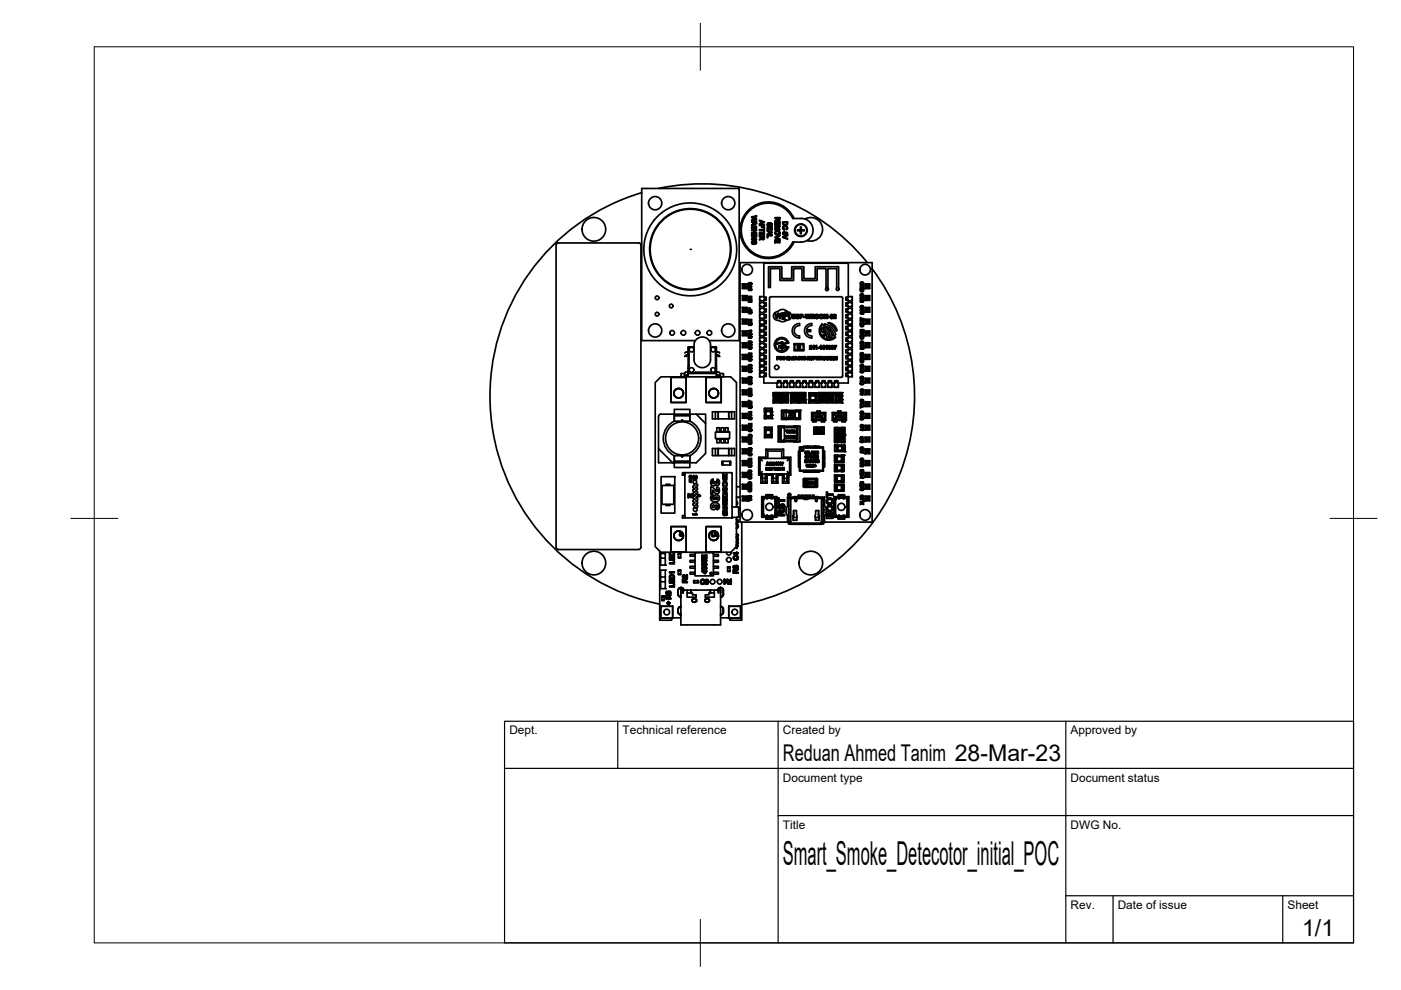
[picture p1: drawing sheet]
<svg xmlns="http://www.w3.org/2000/svg" width="297mm" height="210mm" viewBox="0 0 297 210" stroke-linecap="round" stroke-linejoin="round" font-family="sans-serif">
<defs><g id="words">
<text font-size="7" x="166" y="183.4">Smart_Smoke_Detecotor_initial_POC</text>
<g font-size="4.9">
<text x="166" y="161.4">Reduan Ahmed Tanim 28-Mar-23</text>
<text x="276.1" y="198.6">1/1</text>
</g>
<g font-size="2.5">
<text x="108" y="155.7">Dept.</text>
<text x="132" y="155.7">Technical reference</text>
<text x="166" y="155.7">Created by</text>
<text x="227" y="155.7">Approved by</text>
<text x="166" y="165.7">Document type</text>
<text x="227" y="165.7">Document status</text>
<text x="166" y="175.7">Title</text>
<text x="227" y="175.7">DWG No.</text>
<text x="227" y="192.7">Rev.</text>
<text x="237" y="192.7">Date of issue</text>
<text x="273" y="192.7">Sheet</text>
</g>
</g></defs>
<!-- layer: Visible -->
<g fill="none" stroke="#000" stroke-width=".36">
<path d="M139.7 39.9a45 45 0 0 1 44.2 15.8M118.4 51.5h17M118.4 51.5l-.4 .2-.1 .3v64M135.4 51.5l.4 .2 .1 .3v64M136.1 40.9a45 45 0 0 0-32.2 45.1 45 45 0 0 0 36 42.1M158.7 44.9a5.7 5.7 0 0 1 9.4 1.4 3.8 3.8 0 0 1 3.7 .9 2.51 2.51 0 0 1 .3 2.7 2.51 2.51 0 0 1-2.2 1.4h-1.8a5.7 5.7 0 0 1-8.4 2.3 5.7 5.7 0 0 1-1-8.7zM159.4 46l1-.2v.1l-.9 .2 .9 .2v.2l-.9 .2 .9 .2v.1l-1-.2v-.2l.9-.2-.9-.2zM159.4 46.9l1 .4v.1l-1 .4 .3-.2v-.4l-.3-.1zM159.4 48.8h1v.1h-.4v.5h.4v.1h-1v-.1h.5v-.5h-.5zM159.4 49.7h1v.1h-1zM159.4 50.1h1v.1l-.8 .4h.8v.2h-1v-.2l.7-.4h-.7zM159.4 48l.3-.1-.2 .3 .1 .3 .2-.1 .3-.5 .3 .2v.3l-.3 .2 .2-.4-.2-.1-.2 .4-.4 .1-.1-.2z"/>
<path d="M159.4 51.1l.4-.2 .4 .1 .2 .5-.3 .3 .2-.5-.6-.2-.2 .4 .3 .2 .1-.3v.4h-.4l-.1-.3zM159.8 47.2l.5 .2-.5 .1zM161 46.7l1.1 .3v.2l-1.1 .4 .3-.3v-.4l-.3-.1zM161 47.7h1.1v.6h-.2v-.5h-.3l-.1 .4v-.4h-.5zM161 48.7h.9v-.3h.2v.7h-.2v-.3h-.9zM161 49.2h1.1v.7h-.2v-.5h-.3v.5l-.1-.5h-.4v.5h-.1zM161 50.1h1.1l-.1 .6-.3 .1-.2-.2-.5 .3 .5-.5v-.2h-.5zM161.5 47l.4 .1-.4 .2zM161.6 50.2h.3v.5l-.3-.1zM162.7 48.1h1v.7l-.1-.5h-.3v.5h-.2v-.5h-.3v.5h-.1zM162.7 48.9l1 .3v.2l-1 .3 .3-.2v-.4l-.3-.1zM162.7 49.8h1v.2h-.9v.4h-.1z"/>
<path d="M162.8 47.3l.2-.1-.2 .4v.2h.2l.4-.5 .3 .1v.4l-.3 .1 .2-.2-.2-.3-.2 .5-.3 .1-.3-.3zM163.1 49.1l.5 .2-.5 .2zM164.3 46.1h1v.6l-.3 .2-.2-.3-.5 .3v-.1l.5-.3v-.2h-.5zM164.3 47.1h1v.6l-.1-.5h-.3v.5h-.1v-.5h-.4l-.1 .5zM164.3 47.9h1v.2l-.8 .3 .8 .2v.2h-1v-.1h.9l-.9-.3v-.1l.9-.3h-.9zM164.3 50.2l1-.3v.1l-.9 .3 .9 .3v.2l-1-.4zM164.3 50.8h1v.7l-.1-.5h-.3v.5h-.1v-.5h-.4l-.1 .5zM164.5 49.2l.5-.1 .2 .1v.3l-.6 .1-.2-.2zM164.9 46.3h.3l-.1 .4h-.2zM165.9 47h1.1l-.1 .6-.3 .2-.5-.1zM165.9 50.2l1.1-.4v.2l-.9 .3 .9 .3v.1l-1.1-.4zM166 49.3l.2-.1-.1 .4 .3 .1 .1-.1v-.4l.5 .1v.4h-.2v-.3l-.2-.1-.1 .4-.4 .1z"/>
<path d="M166 48.1l.7-.2 .3 .2v.4l-.3 .2 .1-.5-.5-.1-.2 .2 .2 .3-.1 .1-.2-.2zM166.1 47.2h.8v.3l-.6 .1zM168.4 46.3a6 6 0 0 0-9.2-2.2 6 6 0 0 0 0 9.4 6 6 0 0 0 9.2-2.2M169.1 48.7h.6v-.6h.2v.6h.6v.2h-.6v.7h-.2v-.7h-.6zM170.7 46.4a2.51 2.51 0 0 1 3.7 2 2.51 2.51 0 0 1-3.3 2.6M182.5 59.9l.3-.1 .2 .1v.5h-.3v-.3l.1 .2 .2-.1-.2-.3-.3 .2 .1 .3-.2-.1zM184.9 57a45 45 0 0 1-27.6 71.2M144.4 79.2h.7v.7h-.7zM145.3 75.4l-.1 .2M145.9 79.6h-.3l-.2 .3M145.9 79.5a.61 .61 0 0 0-.8 .4M145.9 78.9a.61 .61 0 0 0-.8 .3"/>
<path d="M145.9 74.6l-.5 .1-.2 .2M145.9 75.3l-.6 .1M145.9 75.4h-.3l-.1 .2M145.9 74.8l.1 .1M145.9 74.9h.1M146 73.5h1.2M146 77.7h.1M146 73.5l-.1 6.4M146 77.7l-.1 .1M146 79.2h5.7M146.1 74.9v.1M146.1 73.5l-.2 .2"/>
<path d="M146.1 78.4l.1-.3 .4-.2 .3 .2 .2 .3M146.1 78.4v.1M146.1 78.5a.5 .5 0 0 0 .5 .4 .5 .5 0 0 0 .5-.4M146.1 77.7h.1M146.1 75v2.7M146.2 73.8l.7-.1a.5 .5 0 0 1-.1 .9 .5 .5 0 0 1-.7-.6zM147.1 78.4v.1M147.4 79h-1.5l.2 .2M147.4 79v.1h-1.5M147.4 72.2h-11.3v-32.2h20.6v32.2h-6.3M147.7 71.9l.5-.3 .8-.1 .8 .2 .5 .4 .3 .9v3.3a1.75 1.75 0 0 1-1.7 1.6 1.75 1.75 0 0 1-1.7-1.6v-3.3zM150.3 78.9l-2.9 .1"/>
<path d="M150.3 79h-2.9M150.4 78.9v.1M150.4 79l.1 .1M150.4 79v.1M150.6 73.5h1.2M150.7 78.4l.1-.2 .4-.3 .3 .2 .2 .3M150.7 78.4v.1M150.7 78.5a.5 .5 0 0 0 .5 .4 .5 .5 0 0 0 .5-.4M150.8 73.8l.3-.1h.4a.49 .49 0 0 1-.1 .9 .49 .49 0 0 1-.7-.6zM151.7 78.4v.1M151.8 74.9v2.8M151.8 73.5l.1 .2v6.2"/>
<path d="M151.8 73.5l.1 1.4-.2 .1M151.8 77.7l.1 1.4h-1.4M151.9 74.8l-.1 .1M151.9 79l-1.4 .1M151.9 78.9a.59 .59 0 0 1 .8 .3v.7a.59 .59 0 0 0-.8-.4M151.9 79.6h.3l.2 .3M151.9 75.4h.3l.1 .2M151.9 74.6l.5 .1 .2 .2M151.9 75.3l.6 .1M151.9 79l-.1 .2M152.5 75.4l.1 .2M152.7 79.2h.7v.7h-.7"/>
<path d="M153.4 79.9h.1M157.4 60.2h1v1h-1zM157.4 60.2l.3 .3M157.4 62.7h1v1h-1zM157.4 62.7l.3 .3M157.4 65.2h1v1h-1zM157.4 65.2l.3 .3M157.4 67.7h1v1h-1zM157.4 67.7l.3 .3M157.4 70.2h1v1h-1zM157.4 70.2l.3 .3M157.4 72.7h1v1h-1z"/>
<path d="M157.4 72.7l.3 .3M157.4 75.2h1v1h-1zM157.4 75.2l.3 .3M157.4 77.7h1v1h-1zM157.4 77.7l.3 .3M157.7 60.9l-.3 .3M157.7 63.4l-.3 .3M157.7 65.9l-.3 .3M157.7 68.4l-.3 .3M157.7 70.9l-.3 .3M157.7 73.4l-.3 .3M157.7 75.9l-.3 .3"/>
<path d="M157.7 78.4l-.3 .3M158.1 60.9l-.3 .1-.2-.5 .5-.1v.5l.3 .3M158.1 63.4l-.2 .1-.3-.2 .1-.4 .4 .1v.4l.3 .3M158.1 65.9h-.4l-.1-.3 .2-.2 .4 .1-.1 .4 .3 .3M158.1 68.4l-.3 .1-.2-.1 .2-.5 .4 .1-.1 .4 .3 .3M158.1 70.9h-.4l-.1-.4 .5-.1 .1 .2-.1 .3 .3 .3M158.1 73.4l-.3 .1-.2-.2 .2-.4 .4 .1-.1 .4 .3 .3M158.1 75.9l-.3 .1-.2-.5 .5-.1 .1 .2-.1 .3 .3 .3M158.1 78.4l-.3 .1-.2-.5 .5-.1 .1 .2-.1 .3 .3 .3M158.4 60.2l-.3 .3M158.4 62.7l-.3 .3M158.4 65.2l-.3 .3"/>
<path d="M158.4 67.7l-.3 .3M158.4 70.2l-.3 .3M158.4 72.7l-.3 .3M158.4 75.2l-.3 .3M158.4 77.7l-.3 .3M158.7 60.4l.7 .3v.1l-.7 .3v-.2l.5-.1-.5-.2zM158.7 70.1l.5-.1 .2 .2h-.2v.3h-.1zM158.7 79.9l.2 .3 .1-.3h.2l.2 .3-.2 .1 .1-.3h-.2l-.1 .3-.3-.1zM158.7 78l.5-.2 .2 .4-.2 .1 .1-.3h-.2l-.1 .1-.2-.1v.3zM158.7 67.7h.7v.2l-.5 .3h.5v.1h-.7v-.2l.5-.2h-.5zM158.7 62.8h.7v.2l-.5 .3h.5v.1h-.7v-.1l.5-.3h-.5zM158.7 60.1l.5-.2 .2 .4-.2 .1v-.3l-.2 .1-.2-.1v.3z"/>
<path d="M158.7 63.5h.1v.4h.2v-.3l.1 .3h.2l.1-.4v.6h-.7zM158.7 72.3l.2 .3 .1-.3h.2l.2 .3-.2 .2 .1-.3-.2-.1-.1 .4-.3-.1zM158.7 75.6l.5-.2 .2 .3-.2 .2v-.3l-.2 .1-.2-.1v.3zM158.7 77.4l.6-.1 .1 .3-.2 .2 .1-.3-.3 .1-.2-.1 .1 .3-.2-.2zM158.7 70.7l.5-.1 .2 .3-.2 .1 .1-.2-.2-.1-.1 .2-.2-.1v.2zM158.7 61.2l.5-.1 .2 .4-.2 .1 .1-.3h-.2l-.1 .1-.2-.1v.3zM158.7 65.4l.3-.1 .1 .4h.3v.1h-.7zM158.7 73l.6-.1 .1 .3-.2 .2 .1-.3-.2-.1-.1 .2-.2-.1 .1 .3-.2-.2zM158.7 68.6l.2-.2v.4l.2-.4h.2l.1 .4-.2 .2 .1-.4h-.2l-.1 .3-.3 .1zM158.7 73.5h.2v.4l.1-.4h.3l.1 .4-.2 .1 .1-.3-.2-.1-.1 .3-.2 .1zM158.7 76.1l.2-.1v.4l.1-.4h.3l.1 .4-.2 .2 .1-.3-.1-.2-.2 .4h-.2zM158.7 74.9h.3l.3 .2v-.2h.1v.4l-.5-.3h-.1l.1 .3h-.2z"/>
<path d="M158.7 71.2h.2v.4l.1-.4h.3l.1 .4-.2 .1 .1-.3-.1-.1-.2 .3-.2 .1zM158.7 78.5l.2-.1v.4l.1-.3 .3-.1 .1 .5-.2 .1 .1-.3-.1-.2-.2 .4h-.2zM158.7 66h.2l-.1 .4 .2-.4h.3v.5h-.1l.1-.2-.1-.2-.2 .4h-.3zM158.8 65.5h.2v.2h-.2zM158.9 70.2h.2v.2zM161.1 62.9v.9M161.1 64.1v.9M161.1 65.4v.9M161.1 66.6v.9M161.1 67.9v.8M161.1 69.1v.9M161.1 70.3v.9"/>
<path d="M161.1 71.6v.9M161.1 72.8v.9M161.1 74.1v.8M161.1 75.3v.9M161.1 76.5v.9M161.1 77.8v.9M161.1 79v.9M161.2 77.2l-.1 .2h.8M161.2 72.3l-.1 .2h.8M161.2 67.3l-.1 .2h.8M161.2 63.6l-.1 .2h.8M161.2 68.6l-.1 .1h.8"/>
<path d="M161.2 73.5l-.1 .2h.8M161.2 78.5l-.1 .2h.8M161.2 76l-.1 .2h.8M161.2 71l-.1 .2h.8M161.2 66.1l-.1 .2h.8M161.2 64.8l-.1 .2h.8M161.2 69.8l-.1 .2h.8M161.2 74.8l-.1 .1h.8M161.2 79.7l-.1 .2h.8M161.9 76.7l.6-.1v.7h-.6M161.9 71.8l.6-.1v.7h-.6M161.9 66.8l.6-.1v.7h-.6"/>
<path d="M161.9 63.1l.6-.1v.7l-.6-.1M161.9 68l.6-.1v.7h-.6M161.9 73l.6-.1v.7h-.6M161.9 78l.6-.1v.7h-.6M161.9 75.5l.6-.1v.7h-.6M161.9 70.5l.6-.1v.7h-.6M161.9 65.6l.6-.1v.7h-.6M161.9 64.3l.6-.1v.7h-.6M161.9 69.3l.6-.1v.7h-.6M161.9 74.2l.6-.1v.7h-.6M161.9 79.2l.6-.1v.7h-.6M161.9 76.5h-.8l.1 .2"/>
<path d="M161.9 71.6h-.8l.1 .1M161.9 66.6h-.8l.1 .2M161.9 62.9h-.8l.1 .2M161.9 67.9h-.8l.1 .1M161.9 72.8h-.8l.1 .2M161.9 77.8h-.8l.1 .1M161.9 75.3h-.8l.1 .2M161.9 70.3h-.8l.1 .2M161.9 65.4h-.8l.1 .1M161.9 64.1h-.8l.1 .2M161.9 69.1h-.8l.1 .2M161.9 74.1h-.8l.1 .1"/>
<path d="M161.9 79h-.8l.1 .2M161.9 63v-7.2h18v7.2M161.9 63.7v.5M161.9 64.8v.7M161.9 66.1v.6M161.9 67.3v.6M161.9 68.6v.6M161.9 69.8v.6M161.9 71v.7M161.9 72.3v.6M161.9 73.5v.6M161.9 74.7v.7"/>
<path d="M161.9 76v.6M161.9 77.2v.7M161.9 78.5v.6M161.9 79.7v1.5h2.9M162 76.7l.2 .3-.2 .2M162 71.7l.2 .3-.2 .2M162 66.8l.2 .2-.2 .3M162 63.1l.2 .2-.2 .3M162 68l.2 .3-.2 .2M162 73l.2 .2-.2 .3M162 77.9l.2 .3-.2 .2M162 75.5l.2 .2-.2 .3"/>
<path d="M162 70.5l.2 .3-.2 .2M162 65.6l.2 .2-.2 .3M162 64.3l.2 .3-.2 .2M162 69.3l.2 .2-.2 .3M162 74.2l.2 .3-.2 .2M162 79.2l.2 .2-.2 .3M163.2 63.2v16.7l.2 .1h15l.3-.3M163.2 63.2l.2-.3h15l.3 .3M164.3 66.4h.1l.3 1 .2-1h.2l.3 1 .2-1h.2l-.4 1.1h-.1l-.3-1-.3 1h-.1zM164.4 73l1.3-.3v.4l1.5-.4a1.56 1.56 0 0 0-2.3-.9 1.56 1.56 0 0 0-.1 2.6 1.56 1.56 0 0 0 2.4-.8M164.4 73a1.28 1.28 0 0 0 1 1.4 1.28 1.28 0 0 0 1.5-.8h.3M164.7 75.6h.5l-.4 .1v.2h.3v.1h-.3v.3h-.1z"/>
<path d="M164.9 66.1a1.3 1.3 0 0 1 2 0l-.6 .3M164.9 66.1a.94 .94 0 0 0-.9 1 .94 .94 0 0 0 1.1 .8M165.1 73.3h1.5v.1h-1.5zM165.1 73.6h1.5v.2h-.7v.3h-.2v-.3h-.6zM165.3 75.7l.4-.1 .1 .2-.3-.1-.1 .2 .1 .3 .2-.2a.22 .22 0 0 1-.2 .3 .22 .22 0 0 1-.2-.2zM165.9 66.4l.1 .2zM165.9 75.7l.4-.1 .2 .2-.4-.1-.1 .2 .1 .3 .2-.2a.2 .2 0 0 1-.1 .3 .2 .2 0 0 1-.3-.2zM166 67.5l-.1 .1 .5 .1M166 66.9l-.1-.2 .1 .8M166 67.1v.4M166 66.9v.6M166.3 66.4l-.3 .5"/>
<path d="M166.3 66.4a.9 .9 0 0 1 1.2-.1 .9 .9 0 0 1 .1 1.3 .9 .9 0 0 1-1.2 .1M166.3 66.4h.1M166.3 66.4h.7v.1h-.6v.4h.5v.1h-.5v.5h-.1zM166.4 67.7l.4 .2a1.27 1.27 0 0 1-1.7 0M166.8 75.6h.1v.7h-.1zM166.9 72.6a1.27 1.27 0 0 0-1.3-.8 1.27 1.27 0 0 0-1.1 1l1.4-.4v.4l1-.2M167.1 75.6l.4 .1 .1 .3-.1 .2-.4 .1zM167.2 75.7l.2 .1v.4h-.2zM167.2 66.7h.1v.8h-.1zM167.2 66.4l.1 .2zM167.7 76.2l.2 .1zM167.7 75.8l.2 .1z"/>
<path d="M168 66.7h.7v.1h-.5v.2h.4v.1h-.4v.3h.5v.1h-.7zM168 75.7h.4l-.2 .4 .2 .1v.1h-.4l.3-.5h-.3zM168.4 72.9h2.1v1.5h-2.1zM168.4 69l.7-.4h.4v.4a1.11 1.11 0 0 0-1.1 1.1 1.11 1.11 0 0 0 1.1 1.1v.5a1.53 1.53 0 0 1-1.4-1 1.53 1.53 0 0 1 .3-1.7zM168.5 73h1.8v1.2h-1.8zM168.7 75.6h.1l.3 .7-.2-.2-.4 .2zM168.8 75.8l.1 .2h-.2zM168.9 66.7l.3-.1 .2 .2v.1l-.4-.1 .4 .3v.4l-.6-.1v-.2l.5 .1-.5-.3zM169 73.2h.7v.3l-.2 .2 .3 .3h-.2l-.3-.3h-.1v.3h-.2zM169.2 75.7l.2-.1 .3 .1-.4 .1 .1 .4 .3-.1-.2 .2a.34 .34 0 0 1-.3-.2 .34 .34 0 0 1 0-.4zM169.2 73.3l.4 .1-.4 .1zM169.6 66.7h.5l.2 .1-.1 .3-.4 .1v.3h-.2z"/>
<path d="M169.8 66.8l.3 .2h-.3zM169.8 75.6h.4l-.2 .7-.1-.1 .2-.5zM170.3 75.6h.5l-.4 .6h.4v.1h-.5l.3-.6zM170.4 67.1h.3v.2h-.3zM170.7 66.7h.2l.1 .5 .2-.5h.2l.2 .6 .1-.6h.2l-.3 .8h-.1l-.2-.6-.2 .6h-.2zM170.9 76l.2 .1zM171 69l.7-.4h.4v.4a1.11 1.11 0 0 0-1.1 .9h.9v.4h-.9a1.14 1.14 0 0 0 1.1 .9v.5a1.53 1.53 0 0 1-1.4-1 1.53 1.53 0 0 1 .3-1.7zM171.2 75.6h.4l-.3 .1v.2h.3l-.3 .1v.2h.4v.1h-.5zM171.7 73.4l.4-.1v.2l-.2 .4h.2v.1h-.5l.4-.5-.1-.1-.3 .1zM171.9 75.6l.3 .1h-.3l.3 .3v.2h-.4l-.1-.1h.4l-.3-.2zM171.9 66.7h.7v.3l-.2 .1 .3 .4h-.2l-.3-.3-.1 .3h-.2zM172.1 66.8h.3l.1 .2h-.4z"/>
<path d="M172.4 75.6l.5 .1-.1 .3h-.3v.3h-.1zM172.5 75.7l.2 .2h-.2zM172.5 73.3h.1v.7h-.1v-.5l-.2 .1zM172.9 75.6h.1l.1 .5 .1-.5h.2l.1 .5 .1-.5h.2l-.2 .7h-.1l-.2-.5-.1 .5h-.1zM173.1 73.3h.1v.7h-.2v-.5l-.2 .1zM173.4 73.7h.3v.1h-.3zM173.8 75.6l.5 .1-.1 .3 .2 .3-.3-.3-.3 .3zM173.9 75.7l.3 .1-.3 .1zM174 73.3h.2v.7h-.2v-.5l-.2 .1zM174.5 73.4l.2-.1 .2 .1h-.3l-.1 .1 .4 .2-.1 .3a.39 .39 0 0 1-.4-.2 .39 .39 0 0 1 .1-.4zM174.5 69.4a1.51 1.51 0 0 1 1.5 .7M174.5 69.5a.56 .56 0 0 0-.3 .5 .56 .56 0 0 0 .3 .5"/>
<path d="M174.5 70.5h.3M174.6 69.8v.3M174.6 70.1l.1 .1M174.6 69.8a1.25 1.25 0 0 1 1.3 1.8h.4l.1-.6M174.7 66.7h.2l.2 .5 .1-.5h.3v.8h-.2v-.7l-.1 .7h-.2l-.2-.7v.7h-.1zM174.7 70.2h.3M174.8 70.5h.1M174.8 70.5l.5 .5v.5M175 70.2h.1M175 73.5l.4-.2v.7h-.2v-.5l-.2 .1zM175.1 70.2a1.2 1.2 0 0 1 .5 1.4M175.3 71.4l.3 .2"/>
<path d="M175.6 68.4a1.62 1.62 0 0 1 1.7 1.8l-.5-.8zM175.7 67.1h.3v.2h-.3zM175.7 73.3h.1a.36 .36 0 0 1 .3 .4 .36 .36 0 0 1-.4 .3zM175.8 73.4l.2 .1-.1 .4h-.1zM175.9 75.6h.2l.1 .5 .1-.5h.2v.7l-.1-.5-.1 .5h-.2l-.1-.5v.5h-.1zM176 70.1l.4 .9M176.1 66.7l.5 .1-.2 .2 .2 .3-.1 .2-.4-.1-.1-.1h.4l-.1-.2 .1-.3-.4 .1zM176.3 73.3h.1a.36 .36 0 0 1 .4 .4 .36 .36 0 0 1-.5 .3zM176.4 73.4a.24 .24 0 0 1 .3 .2 .24 .24 0 0 1-.1 .3h-.2zM176.7 75.6l.3 .1-.1 .2 .1 .2-.1 .2-.3-.2h.3l-.2-.1 .2-.2h-.3zM176.7 71.1l.4-.1a2.63 2.63 0 0 0-2.3-2.3l-.1 .4a2.13 2.13 0 0 1 2 2M176.8 66.8h.4v.2l-.3 .4h.4v.1h-.6l.4-.5-.1-.2-.3 .1z"/>
<path d="M176.8 73.3h.6l-.3 .7-.1-.1 .2-.5h-.4zM177.1 75.7h.4v.2l-.2 .3h.2v.1h-.4l.3-.5zM177.2 71.5a2.03 2.03 0 0 1-2.9 0 2.03 2.03 0 0 1 0-2.8l.2 .1a1.81 1.81 0 0 0-.1 2.6 1.81 1.81 0 0 0 2.6 0l.1 .1M177.4 61.1v-4.1h-1.9v4.1M177.8 61.1v-4.5h-5v2.5h-2.4v-2.5h-2.5v2.5h-2.1v-2.5h-2.9v4.4h.4v-4h2.1v2.5h2.9v-2.5h1.7v2.5h3.2v-2.5h1.9v4.1M178.6 63.2v16.5M179.3 65.5h.6l-.3 .3 .3 .4h-.6zM179.3 70.4h.6l-.3 .4 .3 .3h-.6zM179.3 75.4h.6l-.3 .3 .3 .4h-.6zM179.3 74.1h.6l-.3 .4 .3 .3h-.6zM179.3 69.2h.6l-.3 .3 .3 .4h-.6zM179.3 64.2h.6l-.3 .4 .3 .3h-.6z"/>
<path d="M179.3 71.7h.6l-.3 .3 .3 .4h-.6zM179.3 76.6h.6l-.3 .4 .3 .3h-.6zM179.3 77.9h.6l-.3 .3 .3 .4h-.6zM179.3 67.9h.6l-.3 .4 .3 .3h-.6zM179.3 63h.6l-.3 .3 .3 .4h-.6zM179.9 65.4h.8l-.2 .1M179.9 75.3h.8l-.2 .2M179.9 79h.8l-.2 .2M179.9 69.1h.8l-.2 .2M179.9 64.1h.8l-.2 .2M179.9 66.6h.8l-.2 .2M179.9 71.6h.8l-.2 .1"/>
<path d="M179.9 77.8h.8l-.2 .1M179.9 72.8h.8l-.2 .2M179.9 67.9h.8l-.2 .1M179.9 62.9h.8l-.2 .2M179.9 79.8v1.4h-2.2M179.9 63.7v.5M179.9 64.9v.6M179.9 66.2v.5M179.9 67.4v.5M179.9 68.6v.6M179.9 69.9v.5M179.9 71.1v.6"/>
<path d="M179.9 72.4v.5M179.9 73.6v.5M179.9 74.8v.6M179.9 76.1v.5M179.9 77.3v.6M179.9 78.6v.5M179.9 71.2h.8M179.9 70.3h.8M179.9 79.9h.8M179.9 74.9h.8M179.9 74.1h.8M179.9 70h.8"/>
<path d="M179.9 65h.8M179.9 72.5h.8M179.9 77.4h.8M179.9 76.5h.8M179.9 78.7h.8M179.9 73.7h.8M179.9 63.8h.8M179.9 79.7l-.3-.3 .3-.3h-.6v.7l.6-.1M179.9 67.3l-.3-.3 .3-.3h-.6v.7l.6-.1M179.9 73.5l-.3-.3 .3-.3h-.6v.7l.6-.1M180.5 66.1l.2 .2h-.8M180.5 70.5l.2-.2v.9l-.2-.2"/>
<path d="M180.5 76l.2 .2h-.8M180.5 74.2l.2-.1v.8l-.2-.1M180.5 67.3l.2 .2h-.8M180.5 76.7l.2-.2v.9l-.2-.2M180.5 68.6l.2 .1h-.8M180.7 79v.9l-.2-.2M180.7 69.1v.9l-.2-.2M180.7 64.1v.9l-.2-.2M180.7 71.6v.9l-.2-.2M180.7 77.8v.9l-.2-.2M180.7 72.8v.9l-.2-.2M180.7 62.9v.9l-.2-.2"/>
<path d="M180.7 65.4v.9M180.7 66.6v.9M180.7 67.9v.8M180.7 75.3v.9M182.4 60.6h.7v.1h-.5l.5 .3v.1h-.7v-.1h.5l-.5-.3zM182.4 67.3h.1v.3h.6v.1h-.6v.2h-.1zM182.4 70.6l.3 .2 .4-.2-.2 .3 .2 .3-.4-.2-.3 .2 .2-.3zM182.4 71.3h.7v.4l-.6 .2zM182.4 68l.3 .2 .4-.3-.2 .4 .2 .3-.4-.2-.3 .2 .2-.3zM182.4 61.3h.7l-.1 .5-.5 .1zM182.4 66.2l.2-.1-.1 .3h.1l.5-.3v.5h-.1v-.3l-.5 .3zM182.4 69.9h.7v.2h-.3l.3 .4-.3-.2-.2 .2-.2-.1z"/>
<path d="M182.4 76.3h.7v.4l-.6 .1zM182.4 75.6h.7v.1h-.5l.5 .4h-.7v-.1h.5zM182.4 68.7h.7l-.1 .5h-.5zM182.4 63.7l.2-.1-.1 .3 .3-.1 .1 .1 .1-.3 .1 .3-.2 .2-.2-.2-.2 .1zM182.4 77.4l.6-.1v.6h-.3v-.3l.2 .2 .1-.2-.4-.2-.1 .1v.4l-.1-.2zM182.4 73.2l.2-.1-.1 .3h.1l.5-.3v.5h-.1v-.3l-.5 .2zM182.4 79.9l.2-.1 .4 .1v.5l-.3 .1v-.3l.1 .1 .2-.1-.2-.3-.3 .2 .1 .3h-.2zM182.4 78.6h.4v.3l.2-.1-.1-.2 .2 .1a.34 .34 0 0 1-.4 .4 .34 .34 0 0 1-.3-.5zM182.4 65.6h.2l-.1 .2 .1 .1 .5-.4v.5h-.1v-.2l-.5 .2zM182.4 62.4h.6v.5h-.3v-.3l.1 .2a.2 .2 0 0 0 .1-.3 .2 .2 0 0 0-.3 0 .2 .2 0 0 0 0 .3v.1l-.2-.1zM182.5 64.9l.3-.1 .2 .1 .1 .4-.4 .2v-.4l.1 .2a.21 .21 0 0 0 .1-.3 .21 .21 0 0 0-.3 0 .21 .21 0 0 0 0 .3l-.1 .1-.1-.2zM182.5 63.1l.1-.1v.4l.5-.4v.5h-.1v-.3l-.5 .3z"/>
<path d="M182.5 72.4l.3-.1 .2 .1 .1 .5-.4 .1v-.3l.1 .1a.21 .21 0 0 0 .1-.3 .21 .21 0 0 0-.3 0 .21 .21 0 0 0 0 .3l-.1 .2-.1-.2zM182.5 74.8l.5 .1v.5h-.3v-.3l.1 .2 .2-.1-.2-.3-.2 .1v.4h-.1l-.1-.4zM182.5 61.4h.5v.2l-.4 .1zM182.5 76.4h.5v.2l-.4 .1zM182.5 71.4h.5v.3h-.4zM182.5 70.1h.2l-.1 .3zM182.5 68.8h.5v.2l-.4 .1zM182.6 73.7h.1l-.1 .2h.5v.1h-.7zM182.6 78.1h.1l-.1 .1h.5v.2h-.7zM183.4 60.2h1v1h-1zM183.4 60.2l.3 .3M183.4 62.7h1v1h-1z"/>
<path d="M183.4 62.7l.3 .3M183.4 65.2h1v1h-1zM183.4 65.2l.3 .3M183.4 67.7h1v1h-1zM183.4 67.7l.3 .3M183.4 70.2h1v1h-1zM183.4 70.2l.3 .3M183.4 72.7h1v1h-1zM183.4 72.7l.3 .3M183.4 75.2h1v1h-1zM183.4 75.2l.3 .3M183.4 77.7h1v1h-1z"/>
<path d="M183.4 77.7l.3 .3M183.7 60.9l-.3 .3M183.7 63.4l-.3 .3M183.7 65.9l-.3 .3M183.7 68.4l-.3 .3M183.7 70.9l-.3 .3M183.7 73.4l-.3 .3M183.7 75.9l-.3 .3M183.7 78.4l-.3 .3M184.1 60.9l.3 .3M184.1 63.4l.3 .3M184.1 65.9l.3 .3"/>
<path d="M184.1 68.4l.3 .3M184.1 70.9l.3 .3M184.1 73.4l.3 .3M184.1 75.9l.3 .3M184.1 78.4l.3 .3M184.4 60.2l-.3 .3M184.4 62.7l-.3 .3M184.4 65.2l-.3 .3M184.4 67.7l-.3 .3M184.4 70.2l-.3 .3M184.4 72.7l-.3 .3M184.4 75.2l-.3 .3"/>
<path d="M184.4 77.7l-.3 .3M139.6 95.1v3h3.4M140.1 87.8h2.9M140.1 87.8l-.4 .2-.1 .3v6.8l3 3M142.3 80h3.2v5.3h-3.2zM143 87.8v1.5M143 97.8h3.3v.3h-3.3zM143 87.8h3.3v.3h-3.3zM143 98.1v1h3.3v-1M143 87.8v-1h3.3v1M143 89.3a4 4 0 0 0-2.4 3.6 4 4 0 0 0 2.4 3.7v1.5M144.5 96.6h-1.5v1.2h3.3v-1.2h-1.5l-.1 .2"/>
<path d="M144.5 96.6v.1M144.5 89.1v.2M144.5 96.7v.1M144.5 96.8h.2M144.5 89.2v.1M144.5 89.1h.2M144.6 89.1h-.1M144.7 89.1h.1M144.7 89.1l.1 .2h1.5v-1.2h-3.3v1.2h1.5M146.2 96.6h.1M146.2 89.3h.1M146.2 89.3a4 4 0 0 1 2.4 3.6 4 4 0 0 1-2.4 3.7"/>
<path d="M146.3 87.8h1.3M146.3 87.8v1.5M146.3 96.6v1.5M147.6 87.8l2 2v6.3l-2 2h-1.3M147.6 87.8h2v2M149.7 80h3.2v5.3h-3.2zM151.7 95.1h.6v1.5h-.6zM151.7 87.3h.6v1.5h-.6zM151.7 91.6h3v1.4h-3zM151.7 87.3h-.7v1.5h.7M151.7 95.1h-.7v1.5h.7M152 91.6h.6"/>
<path d="M152 91.5v-.8h.6v.8M152 93h.6M152 93.1v.8h.6v-.8M152.3 95.1h2.2v1.5h-2.2zM152.3 87.3h2.2v1.5h-2.2zM152.9 91.6h.6M152.9 91.5v-.8h.6v.8M152.9 93h.6M152.9 93.1v.8h.6v-.8M153.1 97.8h.1v.8v-.8h1.5v.8h-1.6zM153.8 91.6h.6M153.8 91.5v-.8h.6v.8"/>
<path d="M153.8 93h.6M153.8 93.1v.8h.6v-.8M154.5 95.1h.6v1.5h-.6zM154.5 87.3h.6v1.5h-.6zM154.7 97.8h.2v.8h-.2zM155.1 87.3h.6v1.5h-.6M155.1 95.1h.6v1.5h-.6M157.4 80.2h1v1h-1zM157.4 80.2l.3 .3M157.4 82.7h1v1h-1zM157.4 82.7l.3 .3M157.4 85.2h1v1h-1z"/>
<path d="M157.4 85.2l.3 .3M157.4 87.7h1v1h-1zM157.4 87.7l.3 .3M157.4 90.2h1v1h-1zM157.4 90.2l.3 .3M157.4 92.7h1v1h-1zM157.4 92.7l.3 .3M157.4 95.2h1v1h-1zM157.4 95.2l.3 .3M157.4 97.7h1v1h-1zM157.4 97.7l.3 .3M157.7 80.9l-.3 .3"/>
<path d="M157.7 83.4l-.3 .3M157.7 85.9l-.3 .3M157.7 88.4l-.3 .3M157.7 90.9l-.3 .3M157.7 93.4l-.3 .3M157.7 95.9l-.3 .3M157.7 98.4l-.3 .3M158.1 80.9l-.3 .1-.2-.5 .5-.1v.5l.3 .3M158.1 83.4l-.3 .1-.2-.2 .1-.3 .4-.1v.5l.3 .3M158.1 85.9h-.4v-.4h.4v.4l.3 .3M158.1 88.4l-.3 .1-.2-.1 .2-.5 .4 .1-.1 .4 .3 .3M158.1 90.9l-.3 .1-.2-.1 .2-.5 .4 .1-.1 .4 .3 .3"/>
<path d="M158.1 93.4l-.3 .1-.2-.2 .2-.4 .4 .1-.1 .4 .3 .3M158.1 95.9h-.4l-.1-.4 .5-.1 .1 .2-.1 .3 .3 .3M158.1 98.4l-.3 .1-.2-.5 .5-.1 .1 .2-.1 .3 .3 .3M158.4 80.2l-.3 .3M158.4 82.7l-.3 .3M158.4 85.2l-.3 .3M158.4 87.7l-.3 .3M158.4 90.2l-.3 .3M158.4 92.7l-.3 .3M158.4 95.2l-.3 .3M158.4 97.7l-.3 .3M158.6 99.8l.6-.1 .1 .3-.1 .2v-.3l-.2 .1-.2-.1v.3z"/>
<path d="M158.7 97.3l.2-.1 .3 .3v-.3h.2v.5l-.5-.4-.2 .3zM158.7 90.5h.7v.1h-.5l.1 .2h-.1zM158.7 87.4l.5-.1 .2 .2h-.2l-.1 .3zM158.7 92.9h.7l-.5 .4h.5v.1h-.7l.5-.4h-.5zM158.7 88h.7v.1h-.5l.1 .2h-.1zM158.7 95.6h.7v.2h-.5l.1 .1h-.2zM158.7 97.9l.5-.1 .2 .6h-.8zM158.7 95.1l.6-.2 .1 .4-.2 .1v-.3l-.2 .1-.1-.1-.1 .3zM158.7 91.1l.2-.2v.4l.2-.4h.2l.1 .4-.2 .2 .1-.2-.1-.2-.2 .4-.3-.1zM158.7 84.9l.7 .2v.2l-.6-.3v.4h-.1zM158.7 85.5l.2-.1 .4 .3v-.3h.1v.5l-.5-.3v.3h-.2zM158.7 98.6l.2-.1-.1 .4 .3-.4 .3 .2a.19 .19 0 0 1 0 .2 .19 .19 0 0 1-.3 0l.2-.1-.1-.2-.2 .4h-.3z"/>
<path d="M158.7 93.7l.2-.2-.1 .5 .3 .1 .2-.3-.2-.1-.1 .1v-.3h.3l.1 .5-.2 .2-.4-.1zM158.7 83.6l.2-.1v.4l.1-.4h.3l.1 .4-.2 .1 .1-.3-.1-.1-.2 .4h-.2zM158.7 80.5l.3-.1 .3 .3v-.3h.1v.5l-.5-.3v.3l-.2-.1zM158.7 83l.3-.1 .3 .3v-.3h.1v.5l-.5-.3h-.1l.1 .3-.1-.1zM158.7 96.2l.2-.1v.4l.1-.4h.3l.1 .3-.2 .2 .1-.3-.1-.1-.2 .3-.2 .1zM158.7 81.1l.2-.1v.4l.1-.4h.3l.1 .4-.2 .2 .1-.4-.2-.1-.1 .3-.2 .1zM158.7 82.4h.1v.2l.2 .1v-.3h.3a.33 .33 0 0 1-.3 .4 .33 .33 0 0 1-.3-.3zM158.7 86.1l.2-.1v.4l.2-.4 .2 .1v.4l-.1 .1 .1-.3-.1-.2-.2 .4h-.3zM158.7 89.9l.3-.1 .3 .3v-.3h.1v.5l-.5-.3h-.1l.1 .1-.1 .1zM158.7 92.2l.6-.1 .1 .6h-.7zM158.7 88.5l.2-.1-.1 .4 .2-.4 .3 .1v.4l-.1 .1 .1-.3-.1-.1-.2 .3h-.3zM158.8 98l.4-.1v.3h-.4z"/>
<path d="M158.8 92.3h.4l.1 .2h-.5zM158.9 87.5h.2v.2zM161.1 97.2v3.3h6.3M161.1 97.2l.5 .5M161.1 97.2h6.3l-.5 .5M161.6 100l-.5 .5M162.1 90.6h1.6v2.2h-1.6zM162.1 86.6h1.6v2.1h-1.6zM162.1 88v.7M162.1 90.6h1.6v.7M162.1 92.1l.2 .2M162.1 88.1l.2 .1"/>
<path d="M162.1 86.6l.2 .2M162.1 90.7l.2 .1M162.3 87.3l.1 .7M162.3 92.6l-.2 .1M162.3 88.5l-.2 .2M162.3 87.1l-.2 .2M162.3 87.3h.1M162.3 91.1l-.2 .2M162.4 88.2h1v.2h-1zM162.4 92.2h1v.2h-1zM162.4 86.9h1v.3h-1zM162.4 90.9h1v.3h-1z"/>
<path d="M162.4 87.2h1v1h-1zM162.4 91.2h1v1h-1zM162.4 91.3h-.1v.8l.1-.1M162.4 97.2l-1.3-.1v3.4h.5M162.4 95.2v1.7h-1.5v3.8h.7M162.4 99.2h.3v.4h-.3h.2l-.1-.2 .1-.2zM162.6 95.5l-.2-.3h3.7l-.2 .3M162.6 97.1l-.1 .1M162.7 98h.1l.3 .7-.2-.2-.5 .2zM162.8 98.2v.2h-.1zM162.8 97.2v-1.6h2.9v1.6M162.8 99.6l.1 .1z"/>
<path d="M163 99.2h.3l-.1 .5-.2-.1 .3-.1-.2-.1 .1-.1h-.2zM163.1 98h.2l.1 .4 .1-.4h.2v.7l-.1-.6-.2 .6h-.1l-.1-.6-.1 .6zM163.4 99.1h.1l.1 .4 .2-.4h.1l-.2 .6h-.1zM163.4 91.3h.1v.8l-.1-.1M163.4 87.3h.1M163.5 88.2l.2-.2v.7M163.5 87.3v.8l-.1-.1M163.5 92.6l.2 .1M163.5 88.5l.2 .2M163.5 87.1l.2 .2M163.5 91.1l.2 .2M163.7 86.6l-.2 .2"/>
<path d="M163.7 90.7l-.2 .1M163.7 92h.1M163.7 91.3h.1M163.7 92v.8M163.7 86.6h-1.6v.7M163.7 86.6v.7M163.7 92l-.2 .3M163.8 98.1h.5v.1h-.4l.4 .2-.2 .3a.16 .16 0 0 1-.2 0 .16 .16 0 0 1 0-.3l.3 .1-.3-.2zM164 83.3h1.4v2.1h-1.4zM164 84.7v.7M164 83.3v.6M164 83.3h1.4v.6"/>
<path d="M164 84.8l.2 .2M164 83.3l.2 .2M164.1 99.1l.5 .1-.1 .4-.4 .1zM164.2 83.9v.9M164.2 84.7h.1M164.2 83.9h.1M164.2 85.2l-.2 .2M164.2 83.7l-.2 .2M164.3 99.2l.2 .1-.1 .3h-.1zM164.3 84.8h.8v.3h-.8zM164.3 83.9h.8v.9h-.8zM164.3 83.6h.8v.3h-.8z"/>
<path d="M164.4 98.2l.3-.2v.7h-.2v-.5l-.1 .1zM164.5 84l.1 .1 .1-.2 .2 .1v.2l-.1-.2-.2 .2zM164.5 84.3l.3-.1 .1 .2zM164.5 84.5l.3 .2v-.2l.1 .2-.3-.1-.1 .1zM164.7 99.1l.3 .4 .1-.4v.6l-.3-.4-.1 .4zM164.7 81.2v.9M164.8 98.2l.3-.2v.7h-.1v-.5l-.2 .1zM164.8 80.7h.7v.5l-.3-.2-.4 .2zM164.9 81.9l-.2 .2h1M165 90.4v3.3M165.1 84.7h.1M165.1 83.9h.1"/>
<path d="M165.2 83.9v.9M165.2 85.2l.2 .2M165.2 83.7l.2 .2M165.2 93.5l-.2 .2h1.3M165.2 99.2h.3l-.1 .5-.2-.1 .3-.1h-.3zM165.2 98.2l.3-.2v.7h-.1v-.5l-.2 .1zM165.3 90.4h3.9M165.3 93.7h3.9M165.3 93.6v.1M165.4 90.9h.1v2.3h-.1zM165.4 84.8l-.2 .2M165.4 83.3l-.2 .2"/>
<path d="M165.4 84.7v.7M165.5 90.9h.1M165.5 93.2h.1M165.5 81.2h.7M165.6 90.7h.7v2.7h-.7zM165.7 81.2v.9l-.2-.2M165.7 99.3l.2-.2v.6zM165.7 98h.4l-.2 .7-.1-.1 .2-.5zM165.7 87v1.9M165.7 83.3h1.5v2.1h-1.5zM165.7 84.7v.7M165.8 84.8l.1 .2"/>
<path d="M165.8 83.3l.1 .2M165.9 87v.1M165.9 88.9h.1M165.9 87h3.8M165.9 88.7l-.2 .2h1M165.9 83.9v.9M165.9 84.7h.1M165.9 83.9h.1M165.9 85.2l-.1 .2M165.9 97.1l.2 .1M165.9 83.7l-.1 .2M166 99.3l.3-.2v.6z"/>
<path d="M166 83.6h.9v.3h-.9zM166 83.9h.9v.9h-.9zM166 84.8h.9v.3h-.9zM166.1 87.3l.1 1.3M166.1 93.5l.2 .2M166.1 81.2v.9M166.1 97.2l1.4-.1v3.4h-.6M166.1 95.2v1.7h1.6v3.8h-.8M166.2 87.3h.5v1.3h-.5zM166.2 87.3h-.2l.1 1.3M166.3 90.6h2M166.3 93.5h2"/>
<path d="M166.3 90.4l-.2 .2M166.3 81.9l-.2 .2h.9M166.3 81.2l.2-.2 .4 .2v-.5h-.7l.1 .5M166.3 90.6l2.6 .1v2.7h-2.6M166.3 84.6l.3-.1 .1 .2zM166.3 84.3l.3 .1 .1-.2v.3zM166.3 90.4h-1.3l.2 .2M166.3 90.4h.1M166.3 93.4v.1M166.3 93.7h.1M166.4 84l.3 .2h-.4zM166.4 84l.2 .1z"/>
<path d="M166.5 92.4h.3v.1h-.2l.2 .2-.1 .3-.3-.1h.3v-.2h-.3zM166.5 88.7l.1 .2M166.5 91.2h.2l-.1 .2zM166.6 87.2h2.1v.1M166.6 87.1l-.1 .1M166.7 87h-1l.2 .2M166.7 88.9h.1M166.7 87.2v.1h2.7v1.3h-2.7M166.7 88.6v.1M166.7 91.3l.3-.1v.6l-.1-.4zM166.9 84.7h.1M166.9 83.9h.1"/>
<path d="M166.9 81.2h.6M166.9 100l.5 .5M166.9 92.5l.3-.1v.6l-.1-.5zM167 83.9v.9M167 85.2l.1 .2M167 83.7l.1 .2M167 81.2v.9l-.2-.2M167.1 84.8l-.1 .2M167.1 83.3l-.1 .2M167.1 87.4l.1 .2zM167.2 83.3h-1.5v.6M167.2 91.3l.2-.1 .2 .3a.24 .24 0 0 1-.1 .3 .24 .24 0 0 1-.4-.1 .24 .24 0 0 1 .1-.3z"/>
<path d="M167.2 88.1h.2l-.1 .1 .1 .1-.1 .1h-.1h.2l-.2-.1zM167.3 87.5l.1-.1v.5zM167.3 91.3h.1v.4zM167.4 97.2v3.3M167.4 92.4l.4 .1-.3 .1 .3 .1-.1 .3a.27 .27 0 0 1-.3-.1 .27 .27 0 0 1 0-.3zM167.4 81.2v.9M167.5 88.2l.1-.1v.3zM167.5 80.7h.7v.5l-.3-.2-.4 .2zM167.6 81.9l-.2 .2h.9M167.7 87.4l.2 .1-.2 .4-.1-.2zM167.7 84.7v.7M167.7 83.3h1.4"/>
<path d="M167.7 83.3h1.4v2.1h-1.4zM167.7 85.4h.1M167.7 83.3v.6M167.7 87.5v.3zM167.7 84.8l.2 .2M167.7 83.3l.2 .2M167.7 91.2l.3 .1-.2 .1 .2 .2-.1 .2-.3-.2zM167.7 88.2l.3-.1-.1 .3h.1h-.3l.2-.2zM167.9 92.4h.1v.2l.4-.2-.2 .2 .2 .4-.3-.3-.2 .3zM167.9 83.9v.9M167.9 85.2l-.2 .2M167.9 84.7h.1"/>
<path d="M167.9 83.9h.1M167.9 83.7l-.2 .2M168 87.5h.2l-.2 .1h.2l-.1 .3-.2-.2zM168 84.8h.8v.3h-.8zM168 83.9h.8v.9h-.8zM168 83.6h.8v.3h-.8zM168 88.1l.3 .2v-.2v.3l-.2-.2-.1 .2zM168.1 91.3l.2-.1 .3 .1-.4 .2 .1 .2 .3-.1-.1 .2a.31 .31 0 0 1-.4-.1 .31 .31 0 0 1 0-.4zM168.2 84.6l.2 .1 .1-.2 .1 .2h-.3zM168.2 84.2l.2 .2 .2-.1v.1l-.3-.1-.1 .2zM168.2 84.1l.3-.1 .1 .1zM168.2 81.2h.7"/>
<path d="M168.3 90.4h1.3l-.2 .2M168.3 90.4h.1M168.3 90.6v.1M168.3 93.4v.1M168.3 93.7h.1M168.3 87.5l.3 .1h-.3l.1 .2 .2-.1-.1 .2-.2-.1zM168.3 81.2v.9l-.2-.2M168.3 90.4l.2 .2M168.4 92.5l.3-.1v.6h-.1v-.5zM168.5 88.2v.2zM168.5 93.5l-.2 .2h1.3M168.7 88.6v.1h-2.1"/>
<path d="M168.8 81.2v.9M168.8 84.7h.1M168.8 83.9h.1M168.9 80.7h.7v.5l-.4-.2-.3 .2zM168.9 90.9h.1M168.9 88.7l-.2 .2h1M168.9 85.2l.2 .2M168.9 83.7l.2 .2M168.9 83.9v.9M169 81.9l-.2 .2h.9M169 90.9h.2v2.3h-.2M169 90.9l-.1 2.3"/>
<path d="M169.1 84.8l-.2 .2M169.1 83.3l-.2 .2M169.2 93.6v.1M169.3 97.2h.4h-.2v.3h.2M169.3 95.7h.4M169.3 97.7h.4M169.3 96.2h.4M169.3 98.2h.4M169.3 98.7h.4M169.3 96.7h.4M169.4 83.3h1.4v2.1h-1.4zM169.4 83.9v-.6h1.4v.6"/>
<path d="M169.4 84.7v.7M169.4 87.3h.1v1.3h-.1M169.4 96h.3M169.4 95.7l-.1 .3M169.4 98h.3M169.4 97.7l-.1 .3M169.4 97.5h.3M169.4 97.2l-.1 .3M169.4 96.5h.3M169.4 96.2l-.1 .3M169.4 98.5h.3M169.4 98.2l-.1 .3"/>
<path d="M169.4 99h.3M169.4 98.7l-.1 .3M169.4 96.7l-.1 .3M169.4 83.3l.2 .2M169.4 84.8l.2 .2M169.5 99.1l.1 .7 .7 .1h-.8zM169.5 94.8l.8 .1h-.7l-.1 .7zM169.5 87.3v1.3M169.5 88.7l.2 .2M169.6 83.9v.9M169.6 84.7h.1M169.6 83.7l-.2 .2"/>
<path d="M169.6 83.9h.1M169.6 85.2l-.2 .2M169.6 81.2h.6M169.6 90.4v3.3l-.2-.2M169.7 95.7h-.2v.3h.2M169.7 97.7h-.2v.3h.2M169.7 96.2h-.2v.3h.2M169.7 98.2h-.2v.3h.2M169.7 98.7h-.2v.3h.2M169.7 96.7h-.2v.3h.2h-.3M169.7 87.1l-.2 .1M169.7 83.6h.8v.3h-.8z"/>
<path d="M169.7 83.9h.8v.9h-.8zM169.7 84.8h.8v.3h-.8zM169.7 81.2v.9l-.2-.2M169.7 87v1.9h-3.8M169.7 87v1.9M169.7 87h-1l.2 .2M169.9 84.6l.3-.1 .1 .2zM169.9 84.3l.3 .1 .1-.2v.3zM170 84l.3 .2h-.4zM170.1 84l.1 .1zM170.1 81.2v.9M170.3 81.9l-.2 .2h.9"/>
<path d="M170.3 81.2l.3-.2 .3 .2v-.5h-.7l.1 .5M170.4 94.6h.3M170.4 99.8v.3M170.4 94.9v-.1h.3v.1M170.4 99.8v.1h.3v-.1M170.4 94.7v.2M170.5 84.7h.1M170.5 83.9h.1M170.6 83.9v.9M170.6 83.7l.2 .2M170.6 85.2l.2 .2M170.6 97.5l.5 .1-.1 .4-.4 .1z"/>
<path d="M170.7 94.7v.2M170.7 99.8v.2M170.7 95.7l.4 .1h-.3l.3 .2v.2h-.4l.3-.1-.3-.2zM170.7 96.7l.4-.1 .1 .1h-.3l-.1 .3 .4 .1h-.4zM170.8 97.6h.2l-.1 .4h-.1zM170.8 83.3l-.2 .2M170.8 84.8l-.2 .2M170.8 84.7v.7M170.9 94.6v.3M170.9 99.8v.3M170.9 98.6l.3-.1v.5h-.2v-.4zM170.9 99.8v.1h.3v-.1"/>
<path d="M170.9 94.9v-.1h.3v.1M170.9 94.7h.3M170.9 81.2h.7M171 81.2v.9l-.2-.2M171.2 99.8v.2M171.2 94.6v.3M171.2 95.7l.1 .6zM171.3 97.6h.4l-.4 .1 .1 .3 .3-.1-.1 .1h-.4zM171.3 96.6h.4a.21 .21 0 0 1 0 .3 .21 .21 0 0 1-.3 0l-.1 .2zM171.4 99.8v.2M171.4 94.6l.3 .1M171.4 96.7l.2 .1-.2 .1z"/>
<path d="M171.4 99.8v.1h.3v-.1v.2M171.4 94.7v.2M171.5 95.7l.1 .5 .3 .1h-.4zM171.5 81.2v.9M171.5 98.6v.2h-.1zM171.5 98.5l.1 .5-.3-.1zM171.5 83.3h1.6v2.1h-1.6zM171.5 84.7v.7M171.6 80.7h.7v.5l-.4-.2-.3 .2zM171.6 83.3l.1 .2M171.6 84.8l.1 .1M171.7 94.8h-.3v.1"/>
<path d="M171.7 81.9l-.2 .2h.9M171.7 94.6v.3M171.7 84v.8M171.7 83.8l-.1 .2M171.7 84h.2M171.7 85.2l-.1 .2M171.7 84.7h.2M171.8 98.5l.3 .1v.3l-.1 .2-.3-.2h.3l-.1-.1 .1-.2zM171.8 97.5h.4l-.3 .1v.1h.2l-.2 .1v.3zM171.8 96.6h.2a.25 .25 0 0 1 .2 .2 .25 .25 0 0 1-.2 .3h.2h-.4l.3-.3zM171.9 84.8h.9v.3h-.9zM171.9 83.6h.9v.3h-.9z"/>
<path d="M171.9 83.9h.9v.9h-.9zM171.9 94.6l.3 .1M171.9 94.7v.2v-.1h.3v.1M172.1 95.7h.1l.3 .6-.2-.2-.4 .2zM172.2 95.8l.1 .2h-.2zM172.2 99.8v.1h-.3v-.1v.2M172.2 99.8v.2M172.2 94.6v.3M172.2 98.5l.4 .1v.3l-.2 .2-.2-.2h.3l-.2-.1 .1-.2zM172.3 96.7l.2-.1v.5l-.1-.4zM172.3 81.2h.6M172.4 97.5l.2 .2a.24 .24 0 0 1 0 .3 .24 .24 0 0 1-.4 0 .24 .24 0 0 1 .1-.3z"/>
<path d="M172.4 81.2v.9l-.2-.2M172.4 88.9l.1 .2M172.4 88.9h.1M172.4 89.1v.3M172.4 87.7h2.4v1.2M172.4 94.6l.3 .1M172.4 99.8v.2M172.4 97.6l.1 .4zM172.4 94.9v-.1h.3v.1M172.4 99.8v.1h.3v-.1M172.4 94.7v.2M172.5 88.9v.4h.4"/>
<path d="M172.5 89.3l-.1 .1M172.5 95.7h.5l-.1 .5-.4 .1zM172.6 90.6h2.1v1.4h-2.1zM172.6 88.6l-.2 .3h2.4l-.2-.3M172.6 87.9l-.2-.2v1.2M172.6 90.6l.2 .2M172.6 98.7l.3-.1 .1 .2-.2 .1zM172.6 96l.3 .1-.3 .1zM172.6 95.8l.3 .1h-.3zM172.7 99.8v.2M172.7 94.6v.3M172.7 96.6l.4 .1-.1 .4h-.3z"/>
<path d="M172.8 91.8l-.2 .2M172.8 97.5h.3l-.3 .2 .3 .1-.1 .3-.3-.1 .3-.1v-.1h-.3zM172.8 81.2v.9M172.8 96.7h.2l-.1 .4zM172.8 90.9h.3v.8h-.3zM172.8 88.1l.3 .1h-.2l.2 .1v.1h-.3h.2zM172.8 84h.2M172.8 84.7h.2M172.9 88.9v.4M172.9 88.9h1.4M172.9 88.9h.1M172.9 89.3l.1 .1"/>
<path d="M172.9 94.6v.3M172.9 99.8v.3M172.9 99.8v.1h.3v-.1M172.9 94.9v-.1h.3v.1M172.9 94.7h.3M172.9 83.8l.2 .2M172.9 85.2l.2 .2M173 84v.8M173 89.1h1.2M173 81.9l-.2 .2h.9M173 89.1v.3h-.6M173 91.8l.2 .2"/>
<path d="M173 88.9l-.1 .2M173 88.9h.1M173 81.2l.3-.2 .3 .2v-.5h-.7l.1 .5M173.1 83.3l-.2 .2M173.1 84.8l-.2 .1M173.1 90.9h1v.8h-1zM173.1 95.7l.4 .1h-.3l.3 .2v.2l-.4-.1h.3l-.3-.2zM173.1 83.3h-1.6v.7M173.2 96.7l.1-.1a.24 .24 0 0 1 .2 .2 .24 .24 0 0 1-.2 .3h.2h-.4l.3-.3zM173.2 97.5h.4l-.3 .1v.1h.3l-.3 .1v.2l.3 .1h-.4zM173.2 90.8h.9M173.2 91.8h.9"/>
<path d="M173.2 90.6l-.2 .2M173.2 99.8v.2M173.2 94.6v.3M173.2 91.2l.2-.1v.4zM173.2 90.6h-.6v1.4h.6M173.2 90.8v.1M173.2 91.7v.1M173.2 87.2h.7l-.1 .1M173.2 87.2l.1 .3h-1.2v1.6h.3M173.2 87.2l.2 .1M173.2 87.6v.1M173.4 99.8v.2"/>
<path d="M173.4 94.6l.3 .1M173.4 87.7v-.4h.4v.4M173.4 87.5l-.2 .2M173.4 87.6h-1.1v1.3h.2M173.4 99.8v.1h.3v-.1v.2M173.4 94.7v.2M173.5 83.3h1.4v2.1h-1.4zM173.5 84.7v.7M173.5 91.2l.2-.1-.1 .3 .1 .1h-.2l.2-.3zM173.5 83.3l.2 .2M173.5 84.8l.2 .2M173.5 88.1h.3l-.1 .3z"/>
<path d="M173.6 81.2h.7M173.7 94.8h-.3v.1M173.7 83.9v.9M173.7 84.7h.1M173.7 83.9h.1M173.7 83.7l-.2 .2M173.7 85.2l-.2 .2M173.7 81.2v.9l-.2-.2M173.7 94.6v.3M173.8 94.8h.8v.8l-.1-.7zM173.8 99.8h.7l.1-.7v.8zM173.8 87.5l.1 .2"/>
<path d="M173.8 87.7l1.1-.1v1.3h-.3M173.8 91.2h.2v.3l-.2-.1h.1zM173.8 84.8h.8v.3h-.8zM173.8 83.9h.8v.9h-.8zM173.8 83.6h.8v.3h-.8zM173.9 87.5h1.2v1.6h-.3M173.9 88.1h.2l-.2 .3h.2h-.3l.2-.2zM173.9 87.2v.3M173.9 87.6v.1M174 90.6h.7M174 90.8v.1M174 91.7v.1"/>
<path d="M174.1 84l.1-.1v.2v-.2l.2 .1v.2l-.1-.2-.2 .2zM174.1 84.3l.2-.1 .1 .2zM174.1 84.5l.2 .2 .1-.2v.2l-.3-.1v.1zM174.1 90.9h.3v.8h-.3zM174.1 90.6l.1 .2M174.1 88.2h.2v.2h-.2h.2zM174.2 81.2v.9M174.2 89.1v.3M174.2 88.9l.1 .1M174.2 91.8l-.1 .2M174.3 80.7h.7v.5l-.4-.2-.3 .2zM174.3 88.9v.4h.3"/>
<path d="M174.3 88.9h-.1M174.3 89.3l-.1 .1h.6M174.3 94.9l-4.6 .1v4.7l4.6 .1M174.3 81.9l-.1 .2h.9M174.4 94.9v4.8M174.4 97.7h.2v.3h-.2M174.4 95.7h.2v.3h-.2M174.4 96.2h.2v.3h-.2M174.4 98.2h.2v.3h-.2M174.4 96.7h.2v.3h-.2h.4M174.4 98.7h.2v.3h-.2M174.4 97.7h.4"/>
<path d="M174.4 95.7h.4M174.4 96.2h.4M174.4 98.2h.4M174.4 96.7h.4M174.4 98.7h.4M174.4 96.5h.4M174.4 98.5h.4M174.4 99h.4M174.5 91.8l.2 .2M174.6 88.9v.4M174.6 84.7h.1M174.6 83.9h.1"/>
<path d="M174.6 89.3l.2 .1M174.6 88.9h.2M174.7 90.6l-.2 .2M174.7 90.6v1.4h-.7M174.7 83.9v.9M174.7 83.7l.2 .2M174.7 85.2l.2 .2M174.8 97.2h-.4h.2v.3h-.2M174.8 98h-.4M174.8 96h-.4M174.8 97.5h-.4M174.8 87.7l-.2 .2"/>
<path d="M174.8 88.9h.1M174.8 89.1v.3M174.8 88.9l-.2 .2M174.8 96.2v.3M174.8 98.2v.3M174.8 98.7v.3M174.8 95.7v.3M174.8 96.7v.3M174.8 97.2v.3M174.8 97.7v.3M174.9 83.3l-.2 .2M174.9 84.8l-.2 .2"/>
<path d="M174.9 83.3h-1.4v.6M175 81.2h.6M175.1 81.2v.9l-.2-.2M175.3 84.7v.7M175.3 83.9h.1M175.3 83.3h1.4M175.3 83.3h1.4v2.1h-1.4zM175.3 83.3v.6M175.3 83.3l.2 .2M175.3 84.8l.2 .2M175.5 83.9v.9M175.5 84.7h.1"/>
<path d="M175.5 83.9h.1M175.5 83.7l-.2 .2M175.5 85.2l-.2 .2M175.5 81.2v.9M175.6 80.7h.7v.5l-.3-.2-.4 .2zM175.6 83.6h.9v.3h-.9zM175.6 83.9h.9v.9h-.9zM175.6 84.8h.9v.3h-.9zM175.7 81.9l-.2 .2h.9M175.9 84.6l.3-.1 .1 .2zM175.9 84.3l.3 .1 .1-.2v.3zM176 84l.3 .2h-.4z"/>
<path d="M176 84l.1 .1zM176.3 81.2h.7M176.4 81.2v.9l-.2-.2M176.5 84.7h.1M176.5 83.9h.1M176.5 83.7l.2 .2M176.5 85.2l.2 .2M176.6 83.9v.9M176.7 83.3l-.2 .2M176.7 84.8l-.2 .2M176.7 87.7h2.5v1.2M176.7 88.9h.2"/>
<path d="M176.7 88.9h.1M176.7 89.1v.3M176.8 89h.1M176.8 81.2v.9M176.9 88.9v.4h.3M176.9 89.3l-.2 .1h.7M177 88.6l-.3 .3h2.5l-.3-.3M177 87.9l-.3-.2v1.2M177 92.4h2.1v1.4h-2.1zM177 90.7h2.1v1.4h-2.1zM177 94.4h2.2v1.4h-2.2zM177 96.5h.5"/>
<path d="M177 96.5v1.5M177 90.6h.6M177 100h.6M177 92.4h.6M177 92.4v1.4h.6M177 98.5h.1M177 96.5h.1M177 100h.1M177 96.5h2v1.5h-2zM177 98.5h2v1.5h-2zM177 98.5v1.5M177 92.4l.2 .2"/>
<path d="M177 96.6l.2 .1M177 94.4l.2 .2M177 98.5l.2 .2M177 81.9l-.2 .2h1M177.1 81.2l.2-.2 .4 .2v-.5h-.7l.1 .5M177.1 83.3h1.5v.6M177.1 84.7v.7M177.1 85.4h.1M177.1 83.3h1.5v2.1h-1.5zM177.1 83.3v.6M177.2 90.9l-.2-.3v1.5M177.2 83.3l.1 .2"/>
<path d="M177.2 97.8l-.2 .2M177.2 91.9l-.2 .2M177.2 84.8l.1 .2M177.2 99.8l-.2 .1M177.2 93.6l-.2 .2M177.2 95.5l-.2 .2M177.2 88.2l.3-.1-.2 .1 .2 .1-.1 .1h-.2h.2zM177.2 96.8h.3v1h-.3zM177.2 98.7h.3v1h-.3zM177.2 88.9v.4M177.2 92.7h1.3v.8h-.9v-.8v.8h-.4zM177.2 91h.4v.8h-.4z"/>
<path d="M177.2 88.9h1.4M177.2 88.9h.2M177.2 89.3l.2 .1M177.3 95.2v.3h.3M177.3 94.9l.2 .1-.2 .2M177.3 83.9v.9M177.3 84.7h.1M177.3 83.9h.1M177.3 83.7l-.1 .2M177.3 85.2l-.1 .2M177.4 89.1h1.2M177.4 97.8l.1 .2"/>
<path d="M177.4 99.8l.1 .1M177.4 88.9h.1M177.4 89.1v.3M177.4 88.9l-.2 .2M177.4 83.6h.9v.3h-.9zM177.4 83.9h.9v.9h-.9zM177.4 84.8h.9v.3h-.9zM177.4 91.9l.2 .2M177.4 93.6l.2 .2M177.5 95.5l.2 .2M177.5 96.8h.9v1h-.9zM177.5 98.7h.9v1h-.9z"/>
<path d="M177.5 99.8h.9M177.5 96.7h.9M177.5 97.8h.9M177.5 98.7h.9M177.5 96.6l-.1 .1M177.5 98.5l-.1 .2M177.5 100h.1M177.6 91h.9v.8h-.9zM177.6 94.7h-.3v.2M177.6 96.7v.1M177.6 97.8h.1M177.6 98.7h.1"/>
<path d="M177.6 99.7v.1M177.6 92.6h.9M177.6 93.6h.9M177.6 91.9h.9M177.6 90.9h.9M177.6 90.7l-.2 .2M177.6 92.4l-.2 .2M177.6 90.9v.1M177.6 91.8v.1M177.6 92.6v.1M177.6 93.5v.1M177.6 93.8h.1"/>
<path d="M177.7 91.3l.1-.1v.4zM177.7 87.2h.6l-.2 .1M177.7 87.2v.3h-1.3v1.6h.4M177.7 87.6v.1M177.7 87.2l.1 .1M177.7 94.4l-.2 .2M177.7 93l.1-.1v.3zM177.7 84.6l.3-.1 .1 .2zM177.7 84.3l.3 .1 .1-.2v.3zM177.8 87.7v-.4h.3v.4M177.8 84l.3 .2h-.4zM177.8 87.6l-.1 .1"/>
<path d="M177.8 81.2v.9l-.2-.2M177.8 87.6h-1.2v1.3h.3M177.8 84l.1 .1zM177.9 88.1h.3l-.1 .3zM177.9 91.2h.2l-.1 .3 .2 .1h-.3l.2-.3zM178 92.9l.1 .3zM178.1 87.5l.2 .2h-.2l1.1-.1v1.3h-.2M178.2 91.3l.2-.1v.3l-.2 .1 .2-.3zM178.2 92.9h.2l-.1 .3h.1h-.2l.2-.2zM178.2 88.1l.3 .1-.2 .2h.2h-.3l.2-.2zM178.2 87.5h1.3v1.6h-.4M178.3 84.7h.1"/>
<path d="M178.3 83.9h.1M178.3 87.2v.3M178.4 83.7l.1 .2M178.4 85.2l.1 .2M178.4 96.5h.5M178.4 100h.6M178.4 83.9v.9M178.4 96.7v.1M178.4 97.8h.1M178.4 98.7h.1M178.4 99.7v.1M178.4 96.6l.2 .1"/>
<path d="M178.4 98.5l.2 .2M178.4 96.8h.3v1h-.3zM178.4 98.7h.3v1h-.3zM178.4 90.7h.7M178.4 92.4h.7v1.4h-.7M178.4 90.9v.1M178.4 91.8v.1M178.4 92.6v.1M178.4 93.5v.1M178.4 93.8h.1M178.4 94.6v.1M178.4 95.5v.1"/>
<path d="M178.5 94.7l.1 .8zM178.5 94.7h-.8l-.1 .8M178.5 94.6l-.9 .1v.8M178.5 95.5h-.8l.8 .1M178.5 90.7l.1 .2M178.5 92.4l.1 .2M178.5 94.4l.1 .2M178.5 92.7h.3v.8h-.3zM178.5 91h.3v.8h-.3zM178.5 88.1h.2v.3h-.2h.2zM178.5 83.3l-.1 .2M178.5 84.8l-.1 .2"/>
<path d="M178.5 88.9l.1 .1M178.5 89.1v.3M178.6 84.7v.7M178.6 94.7h.3v.2M178.6 97.8l-.2 .2M178.6 99.8l-.2 .1M178.6 88.9v.4h.4v-.4M178.6 88.9h-.1M178.6 91.9l-.1 .2M178.6 93.6l-.1 .2M178.6 95.5l-.1 .2M178.7 89.3l-.2 .1h.7"/>
<path d="M178.8 97.8l.1 .2M178.8 99.8l.1 .1M178.9 95.2v.3h-.3M178.9 94.9l-.2 .1 .2 .2M178.9 91.9l.2 .2M178.9 93.6l.2 .2M178.9 96.6l-.1 .1M178.9 98.5l-.1 .2M178.9 95.5l.2 .2M179 88.9h.2M179 89.3l.2 .1M179.1 90.7l-.2 .2"/>
<path d="M179.1 92.4l-.2 .2M179.1 90.6v1.5M179.1 94.4l-.2 .2M179.2 87.7l-.3 .2M179.2 94.4v1.4M179.2 88.9h.1M179.2 89.1v.3M179.2 88.9l-.2 .2M182.4 93.5l.2-.1a.31 .31 0 0 1 .4 0 .31 .31 0 0 1 0 .5 .31 .31 0 0 1-.5-.1l-.1-.1zM182.4 81.2l.2-.1a.32 .32 0 0 1 .3 0 .32 .32 0 0 1 .2 .3l-.2 .2a.33 .33 0 0 1-.4 0 .33 .33 0 0 1-.1-.4zM182.4 91.1l.6-.3 .1 .4-.2 .1zM182.4 99.7l.3-.1 .2 .4v-.4l.2 .1v.3l-.3 .2-.3-.4v.3z"/>
<path d="M182.4 98.6l.4-.1-.1 .3h.2v-.3h.1l.1 .3-.3 .1-.2-.2-.2 .2zM182.4 86h.1v.3l.5-.2 .1 .1-.7 .3zM182.4 88.6l.2-.1a.28 .28 0 0 1 .5 .1 .28 .28 0 0 1-.3 .4l-.1-.4-.2 .1v.3zM182.4 83.3h.4v.2l.1 .1 .1-.3 .1 .3-.3 .1-.1-.3-.3 .3zM182.4 84.8l.6-.1 .1 .2-.1 .4h-.3v-.3l.1 .2 .2-.1-.2-.3-.2 .1v.4h-.1zM182.4 92.7h.6v.5l-.3 .1v-.3l.1 .1 .2-.1-.2-.3-.3 .1 .1 .5-.1-.1zM182.4 97.3l.2-.2 .4 .1v.6h-.3v-.3l.1 .2 .2-.1-.2-.3-.3 .1 .1 .4-.2-.1zM182.4 87.3l.2-.1 .4 .1v.5l-.3 .1v-.4l.1 .2 .2-.1-.2-.3-.3 .1 .1 .4-.2-.1zM182.5 94.9l.5-.1 .1 .2-.1 .4h-.3v-.3l.1 .2 .2-.1-.1-.3-.3 .1v.4h-.1zM182.5 90.1h.5l.1 .5-.4 .1v-.3l.2 .1a.2 .2 0 0 0 0-.3 .2 .2 0 0 0-.3 0 .2 .2 0 0 0 0 .3v.2l-.2-.2zM182.5 93.6h.5zM182.5 95.6l.1-.1-.1 .3 .1 .1 .5-.4v.5h-.1v-.3l-.5 .3-.1-.1z"/>
<path d="M182.5 82.6h.5l.1 .5-.4 .1v-.4l.2 .2 .1-.1-.2-.3-.3 .2 .1 .3h-.2zM182.5 81.3h.1a.19 .19 0 0 1 .2-.1 .19 .19 0 0 1 .1 .2zM182.6 80.6h.1l-.1 .2h.5v.1h-.7zM182.6 88h.1l-.1 .2h.5v.1h-.7zM182.6 98h.1l-.1 .1h.5v.2h-.7zM182.6 85.5h.1l-.1 .2h.5v.1h-.7zM182.6 91.1l.3-.2v.2zM183.4 80.2h1v1h-1zM183.4 80.2l.3 .3M183.4 82.7h1v1h-1zM183.4 82.7l.3 .3M183.4 85.2h1v1h-1z"/>
<path d="M183.4 85.2l.3 .3M183.4 87.7h1v1h-1zM183.4 87.7l.3 .3M183.4 90.2h1v1h-1zM183.4 90.2l.3 .3M183.4 92.7h1v1h-1zM183.4 92.7l.3 .3M183.4 95.2h1v1h-1zM183.4 95.2l.3 .3M183.4 97.7h1v1h-1zM183.4 97.7l.3 .3M183.7 80.9l-.3 .3"/>
<path d="M183.7 83.4l-.3 .3M183.7 85.9l-.3 .3M183.7 88.4l-.3 .3M183.7 90.9l-.3 .3M183.7 93.4l-.3 .3M183.7 95.9l-.3 .3M183.7 98.4l-.3 .3M184.1 80.9l.3 .3M184.1 83.4l.3 .3M184.1 85.9l.3 .3M184.1 88.4l.3 .3M184.1 90.9l.3 .3"/>
<path d="M184.1 93.4l.3 .3M184.1 95.9l.3 .3M184.1 98.4l.3 .3M184.4 80.2l-.3 .3M184.4 82.7l-.3 .3M184.4 85.2l-.3 .3M184.4 87.7l-.3 .3M184.4 90.2l-.3 .3M184.4 92.7l-.3 .3M184.4 95.2l-.3 .3M184.4 97.7l-.3 .3M117.9 116l.1 .2 .4 .3"/>
<path d="M135.9 116a1.17 1.17 0 0 1-1.5 .5h-16M139.9 116.9v14.6h2.5v-.3l.5-.2h1.5M140.1 117.3h1v1h-1zM140.1 118.3v1.5h1v-1.5M140.1 117v.3M140.2 101.1h2.9v7.7h-2.9zM140.4 102.9h2.5v4h-2.5zM141.1 117.1v.2M141.2 106.9v.3h.8v-.3M141.2 102.9v-.2h.8v.2M142 119.4h.8v-.5h.2v.6h-1zM142 118l.1 .6h.3v-.6l.1 .6h.3v-.6h.2v.7h-1z"/>
<path d="M142 117.1v.7h1l-.1-.7 .1 .7h-1zM142.1 117.2v.5h.7v-.5l-.3-.1 .3 .1v.5h-.7v-.5l.3-.1zM142.3 111.6h3.2v5.4h-3.2zM143.8 117.5h.5v.7h-.5zM143.8 118.2h.5v.1h-.5zM143.8 117.3h.5v.2h-.5zM144.1 112.6v.2h.3h-.3zM144.5 112.8l-.4 .5a.31 .31 0 0 0 .3 .4 .31 .31 0 0 0 .3-.3l-.3 .2-.2-.2 .4-.5M144.7 100.2h.5v.5h-.5zM144.7 109.3h.5v.5h-.5zM145.2 100.2h10v9.6h-10zM145.9 104.7l.3 .1 .3 .5 .2-.1-.2-.3v-.2h.1l.2 .3-.1 .4-.3 .1-.4-.6v.7l-.1-.1z"/>
<path d="M146.1 101.6l.5-.2v.2l-.3 .1a.17 .17 0 0 1 .3 .1 .17 .17 0 0 1-.2 .2l-.2 .1 .4 .1v.1l-.5-.2v-.1l.4-.1-.4-.2zM146.5 101.2v-.2l-.2-.1v.5l-.1-.1v-.5l.4 .1v.3l-.1 .2v-.2M146.9 109h.7l-.1-.2h.2l.1 .4h-.9zM146.9 100.9l.3-.1-.2 .3 .2 .3 .1-.3 .3 .2v-.5l.2 .3v.4l-.8 .1zM147 101.9l.4-.1 .3 .2v.4l-.2 .1 .4 .3v.3l-.4 .2 .4 .2v.3l-.4 .2 .4 .3v.2l-.4 .2 1 .4-.3 .3-.3-.2-.4 .3 .4 .2v.3l-.4 .2 .4 .3v.3l-.4 .1 .4 .3v.3l-.5 .2h.3l.1 .3-.1 .3-.2 .1-.3-.1-.2-.3 .4-.7-.5-.2v-.3l.5-.2-.5-.3v-.2l.5-.3-.5-.2v-.3l.5-.2-.5-.2v-.3l.5-.2-.5-.2v-.4l.5-.2-.5-.2v-.3l.4-.2-.3-.6zM147.4 117.2h3.9v4.9h-3.9zM147.4 117.5h-1.1v.4h1.1M147.4 118.8h-1.1v.4h1.1M148.8 119.4h.1v.4h.3a.34 .34 0 0 1 .2-.4 .34 .34 0 0 1 .4 .2 .34 .34 0 0 1-.3 .4l.2-.3v-.2h-.4v.5l-.5-.1zM148.8 117.7l.1 .6h.3v-.6l.2 .6h.3v-.6h.1v.7h-1zM148.9 118.7l.2-.1-.2 .3 .2 .2h.2l-.1-.3 .2-.2 .4 .1v.3l-.3 .2h-.5l-.2-.3zM149.7 111.6h3.2v5.4h-3.2z"/>
<path d="M150.7 103.2l.4 .1 .9 .9 .2-.3-.3-.2 .1-.5a.69 .69 0 0 1 .6 .9 .69 .69 0 0 1-.9 .5l-.6-.7v.8h-.4zM150.8 105.1l.3-.2 .1 .5-.2 .2a.34 .34 0 0 0 .5 .3l-.2-.6 .4-.4a.74 .74 0 0 1 .8 .8 .74 .74 0 0 1-.9 .7l-.8-.3-.1-.4zM150.8 106.9l.9-.3 .4 .1 .3 .3 .1 .5-.1 .4-.3 .1-.1-.5 .2-.1v-.2l-.5-.1 .2 .6-.4 .3a.71 .71 0 0 1-.8-.3 .71 .71 0 0 1 .1-.8zM150.8 112.7h.2v.8l.1 .1a.26 .26 0 0 0 .3 0 .26 .26 0 0 0 .1-.3v-.6h.1l-.1 1h-.6zM150.9 101.7l.3-.1 .1 .4-.3 .2 .2 .3h.2l.1-.4 .3 .1 .1 .2h.2l.1-.2-.2-.2 .1-.4 .3 .1 .1 .3v.6l-.3 .3h-.3a.2 .2 0 0 0-.3-.1 .2 .2 0 0 0-.1 .2h-.1a.75 .75 0 0 1-.7-.5 .75 .75 0 0 1 .2-.8zM151.3 117.5h1v.4h-1M151.3 118.8h1v.4h-1M151.8 113.5l.2 .2 .3-.1-.3 .1-.2-.2 .2 .2h.3h-.3zM151.9 112.8l-.1 .2 .2-.1M152.2 113.1l-.2 .2h.3M153.3 103.5h.1l.1 .2h.4l.1-.2h.1a1.26 1.26 0 0 1-.6 1.1h.4l.1-.2h.1v.6h-.1v-.2h-.7v-.4l.6-.6h-.4l-.2 .2zM153.3 100.4h.1l.1 .3h.4l.2-.3v1.1a.22 .22 0 0 1-.1 .3 .22 .22 0 0 1-.3-.2l-.1 .3-.3-.1z"/>
<path d="M153.3 108.2h.3l-.2 .4 .1 .4 .2-.8h.3l.1 .2v.9h-.2l.1-.4-.1-.4-.1 .7-.3 .1a.65 .65 0 0 1-.1-1zM153.3 106.5l.2 .2h.5v-.2h.1a1.23 1.23 0 0 1-.6 1.2h.5l.1-.2v.5l-.2-.2h-.6v-.3l.6-.6h-.4l-.2 .2zM153.3 105.1l.1 .2h.6v-.2h.1v1.3h-.3v-.2h.2v-.6h-.2l.1 .5h-.4l.1-.5h-.2v.6h.2v.2h-.3zM153.4 101h.2l-.1 .5zM153.4 102h.5l.2 .4v.6l-.2 .4-.4-.1-.3-.4zM153.8 101h.2l-.1 .5zM155 117a.5 .5 0 0 1-.4 .7 .5 .5 0 0 1-.6-.6M155.2 107.5h1.4v2.2h-1.4M155.5 117.2h.6l.2-.1 .2 .2h-.2l-.2 .5zM155.6 118l.2-.1-.2 .5 .5 .2 .3-.2-.3-.4 .2-.1 .2 .2v.4l-.4 .2h-.4l-.2-.3zM155.7 117.3h.4v.4zM156.1 110.3l.3 .2-.3 .3"/>
<path d="M156.1 110.1l.4 .3v.4l-.4 .1M156.1 114.9a.21 .21 0 0 1 .3 .2 .21 .21 0 0 1-.3 .2M156.1 114.8l.4 .3v.2l-.4 .2M156.1 114l.4 .2-.1 .5-.2-.2 .2-.2-.3-.2 .3 .2-.1 .4 .2-.2v-.3zM156.1 113.4l.3 .1-.3 .3M156.1 113.3l.4 .2-.1 .3-.3 .1M156.1 111.2l.3 .3-.3 .4M156.1 111.1l.4 .4v.3l-.4 .2M156.1 107.5v-26.4l-1.2-1.2h-14.8l-1.2 1.2v34.8l1.2 1.2h14.8l1.2-1.2v-6.2M156.1 103.2h.8M156.1 105.4h.8M156.1 115.8h.1"/>
<path d="M156.2 106.2l.2 .5-.2 .4M156.2 115.8v.4l-.2-.2 .2 .2zM156.2 115.6l.3 .1v.1h-.2v.5l-.4-.2 .4 .2v-.5h.2v-.1h-.2v-.1l-.2 .1zM156.6 107.9h.3M157.3 110.7v20.8h-2.5l-.1-.3-.4-.2M157.4 100.2h1v1h-1zM157.4 100.2l.3 .3M157.4 102.7h1v1h-1zM157.4 102.7l.3 .3M157.4 105.2h1v1h-1zM157.4 105.2l.3 .3M157.7 100.9l-.3 .3"/>
<path d="M157.7 103.4l-.3 .3M157.7 105.9l-.3 .3M158.1 100.9l-.3 .1-.2-.2 .1-.4 .5 .1-.1 .4 .3 .3M158.1 103.4l-.3 .1-.2-.5 .5-.1v.5l.3 .3M158.1 105.9l-.3 .1-.2-.2 .1-.3h.4v.4l.3 .3M158.4 100.2l-.3 .3M158.4 102.7l-.3 .3M158.4 105.2l-.3 .3M158.6 103.7h.7v.5l-.5 .1zM158.6 103h.7v.1h-.4l.4 .3v.1h-.7v-.1h.5l-.5-.3zM158.6 105.2l.4-.1v.3h.2v-.3l.1 .3-.3 .2-.1-.3-.3 .2zM158.6 105.6l.7 .2v.2l-.7 .3v-.2l.6-.2-.6-.1z"/>
<path d="M158.7 100.4l.5-.1 .1 .6h-.7zM158.7 101.1l.1-.1v.4l.2-.4 .3 .1a.19 .19 0 0 1 0 .3 .19 .19 0 0 1-.2 0l.1-.3-.2 .4h-.3zM158.7 102.3l.3-.1 .3 .1-.1 .5h-.3v-.3l.2 .2 .1-.1-.2-.3-.3 .2 .1 .3-.1-.1zM158.7 103.8h.5v.3h-.3zM158.8 100.4h.4v.3h-.5zM161.3 101.1h.3M161.5 102.2l-.2 .2h1.3l-.2-.2M161.5 101.3l-.2-.2v1.3M161.6 101.4h.7v.7h-.7zM161.6 100.5v.9M161.8 109.1v-3.2v3.5M161.8 105.5v.4"/>
<path d="M161.8 105.5h.2M161.8 109.4h.2M161.8 109.1v.3M162 105.5h.5v.3h.2v-.3h.8v.3h.2v-.3h.5v.4h.2v3.2h-.2v.3h-.5v-.2h-.2v.2h-.8v-.2h-.2v.2h-.5v-.3h-.2v-3.2h.2zM162.3 100.5v.9M162.3 101.1h.3v1.3M162.3 100.5h1.6M162.3 100.7h1.6M162.4 105.5h.3M162.4 109.4l.2 .3M162.4 104.9v.4M162.4 109.7v.4"/>
<path d="M162.5 105.3h-1v4.4h1M162.5 109.4h.2l-.3 .1M162.5 105.5h.2M162.6 109.9l-.2 .2h1.4M162.6 105.1l-.2-.2h1.4l-.2 .2M162.6 105.3l-.1 .1M162.6 101.1l-.2 .2M162.7 109.4l.8 .1zM162.7 105.4l.8 .1zM162.7 105.4v-.3h.8v.3M162.7 105.5h-1v4h1v.3h.8v-.3M163.5 109.4h.3"/>
<path d="M163.5 105.5h1v4h-1M163.6 109.9l.2 .2M163.6 105.3l.1 .1M163.6 101.1h.3M163.6 102.4h1.3M163.7 105.3h1v4.4h-1M163.8 105.5h-.3M163.8 104.9v.4M163.8 109.4v.1M163.8 109.7v.4M163.8 109.4l-.2 .3M163.8 101.3l-.2-.2v1.3l.2-.2"/>
<path d="M163.9 101.4h.7v.7h-.7zM163.9 100.5v.9M164.2 105.5h.2M164.2 109.4h.2M164.4 105.9v3.5M164.4 105.9v3.2M164.4 105.5v.4M164.4 109.1v.3M164.6 100.5v.9M164.6 100.5h1.6M164.6 100.7h1.6M164.6 101.1h.3"/>
<path d="M164.9 105.6h.3v.4h1.2v.3h-1.2v.4h-.3zM164.9 101.1l-.2 .2M164.9 101.1v1.3l-.2-.2M165 107l.3-.1 .1 .3-.3 .2a.2 .2 0 0 0 .2 .3 .2 .2 0 0 0 .2-.3l.3-.6h.3l.2 .3v.6l-.4 .3v-.3l.2-.3a.19 .19 0 0 0 0-.2 .19 .19 0 0 0-.3 .1l-.3 .6h-.3l-.3-.3zM165 108.3l.5-.1a.27 .27 0 0 0 .2 .3 .27 .27 0 0 0 .3-.2l.4-.2v.3l-.6 .4v.3h.6v.3h-1.5zM165.2 108.6a.23 .23 0 0 1 .3 0 .23 .23 0 0 1 0 .3v.2h-.3zM165.9 101.1h.3M165.9 102.4h1.3M166.1 101.3l-.2-.2v1.3l.2-.2M166.2 101.4h.7v.7h-.7zM166.2 100.5v.9M166.7 108a1.12 1.12 0 0 0 .3 1.2"/>
<path d="M166.9 100.5v.9M166.9 101.1h.3M167 109.2v1.5M167 104.8l.5-.2 .2 .4-.5 .2zM167.1 110.9l.2 .3 .1-.1M167.2 109.3v1.4M167.2 109.3l.1 .1M167.2 108l.1 .8M167.2 101.1l-.2 .2M167.2 101.1v1.3l-.2-.2M167.3 110.6l-.2 .3M167.3 110.7h.4"/>
<path d="M167.3 110.7h-10.4v-55h28v55h-10.4M167.3 107.8l-.1 .2M167.6 110.7l-.2 .4M167.6 110.7v.1M167.7 105.7h-.4v5M167.7 111.2h.1M168.1 105.7l-.9-.1v1.7h.1M168.2 109.8h.7M168.2 110.3h-.1M168.3 108.3v1.4M168.4 105.6h.3M168.6 105.7h.3"/>
<path d="M168.8 108.2l.2 1.1-.1 1h-.8v-1l.1-1h.6M168.8 105.7l-.2-.2-.2 .2M168.9 110.3h.1M169 105.6h.1M169 105.6l.1 .1M169.1 105.6v-.2l-.4-.1-1.7 .1v2l-.3 .6M169.2 105.7v-.7h.4v.7M169.3 105.7v-.3h.3v.3M169.9 105.7v-.7h.5v.7M170 105.7v-.3h.3v.3M170.3 101.6v1.6M170.4 100l.3 .1"/>
<path d="M170.5 101.6h-.2l.2 .1M170.5 103l-.2 .2h.2M170.5 103h.1M170.5 101.6v-.2h2.7v.2M170.5 103.2v.1h2.7v-.1M170.5 105.7h.8M170.5 101.7l.1 1.3M170.5 101.7v1.3M170.6 101.7h.1M170.6 103h.2M170.7 105.7v-.7h.4v.7M170.7 103l.2 .2"/>
<path d="M170.8 105.7v-.3h.3v.3M170.8 101.7h2.2l-.2 .1M170.8 101.7h2M170.9 103l-.1 .1h2.2l-.2-.1M170.9 101.8l-.1-.1v1.4M170.9 103.1h1.9M170.9 101.6v.1M170.9 103.1h.1M170.9 100l.3 .1M170.9 101.8l.1 1.2zM171.2 101.8v1.2zM171.4 100.1h.3"/>
<path d="M171.4 102.1h.1v.2l.4-.2-.2 .2 .2 .3-.3-.2-.2 .2zM171.4 105.7v-.7h.5v.7M171.5 105.7v-.3h.3v.3M171.9 100.1h.3M172 102.1h.1a.23 .23 0 0 1 .2 .2 .23 .23 0 0 1-.2 .2l.2 .1h-.4l.3-.3zM172.2 105.7v-.7h.4v.7M172.3 105.7v-.3h.3v.3M172.4 100.1h.3M172.6 102.2l-.1 .2zM172.6 102.1l.1 .5-.3-.1zM172.7 101.6v.1M172.7 103.1h.1"/>
<path d="M172.8 105.7v-.3l.4-.1 1.6 .1v2M172.8 103.1v.1M172.9 105.7h.3M172.9 110.3h.1M172.9 100l.3 .1M173 101.7h.1M173 103h.1M173 101.7v1.4M173.1 101.7h.1v1.3h-.1zM173.1 105.6h.3M173.1 103l.2 .2h-.1M173.2 101.6h.1l-.2 .1"/>
<path d="M173.3 101.6v1.6M173.4 100.1h.3M173.5 105.7l-.2-.2-.3 .2M173.5 109.7v-1.4l-.5-.1-.2 1.1 .1 1h.8v-.6M173.5 108.2l.2 1.5M173.6 110.3h.1M173.7 109.7l-.1 .1M173.7 109.7l-.8 .1M173.7 105.7l.9-.1v1.7M174.1 111.2h.1M174.2 105.7h-1l.1 .5-.2 .2-.2-.2v-.5h-1.6v.2h-.8v-.2h-1.6v.5l-.2 .2-.1-.2v-.5h-.9v5.5M174.2 110.7h.3v-5h-.3v5.2h-6.5"/>
<path d="M174.2 110.9v.3h-6.5M174.2 110.7v.1M174.3 110.7l.1 .4M174.6 107.8l.1 .2M174.6 110.6l.1 .3M174.6 107.9v.8M174.6 109.3v1.4M174.7 109.3l-.1 .1M174.7 108.7l-.1 .1M174.7 110.9l-.2 .3-.1-.1M174.9 107.4l.3 .6M175.2 108v.7"/>
<path d="M175.2 108.7l-.3 .5-.1 1.5M175.2 104.3h.3v.4h1.1v.3h-1.1v.4h-.3zM175.3 108.9l.4-.1a.21 .21 0 0 0 .2 .1 .21 .21 0 0 0 .2-.2h.2l.3 .3v.9h-1.4zM175.5 109.1h.2l.1 .5h-.3zM175.5 106l.6-.1 .3 .2v.3l-.2 .2-.5 .1-.2-.3zM176 109.1h.4v.5h-.4zM177 102.7v1.5M177 102.7h2v1.5h-2zM177 100.7h2v1.5h-2zM177 102.2h.6M177 104.1v.1M177 100.7v1.5"/>
<path d="M177 100.7l.2 .2M177 102.7l.2 .2M177 109.1l.1-3.2v3.5M177.1 105.5l-.1 .4M177.1 105.5h.2M177.1 109.4h.2M177.1 105.5v.4M177.1 109.1v.3M177.2 102l-.2 .2M177.2 103.9l-.2 .2M177.2 101h.3v1h-.3zM177.2 102.9h.3v1h-.3z"/>
<path d="M177.3 105.5h.5v.3h.2v-.3h.8v.3h.2v-.3h.5v.4h.1v3.2h-.1v.3h-.5v-.2h-.2v.2h-.8v-.2h-.2v.2h-.5v-.3h-.2v-3.2h.2zM177.4 102l.1 .2M177.4 103.9l.1 .2M177.5 101h.9v1h-.9zM177.5 102.9h.9v1h-.9zM177.5 102.8h.9M177.5 103.9h.9M177.5 100.9h.9M177.5 102h.9M177.5 100.7l-.1 .2M177.5 102.7l-.1 .2M177.6 100.9v.1"/>
<path d="M177.6 102h.1M177.6 102.8v.1M177.6 103.9h.1M177.7 105.5h-.7v4h.7M177.7 105.3h-.9v4.4h.9M177.8 105.5h.2M178 109.4l.8 .1zM178 105.4l.8 .1zM178 105.4v-.3h.8v.3M178 109.5v.3h.8v-.3M178 105.5h-.3v-.6h1.4v.6h-.3h.2M178 109.4h-.3v.7h1.4v-.7h-.3"/>
<path d="M178.4 102.2h.6M178.4 100.9v.1M178.4 102h.1M178.4 102.8v.1M178.4 103.9h.1M178.4 100.7l.2 .2M178.4 102.7l.2 .2M178.4 101h.3v1h-.3zM178.4 102.9h.3v1h-.3zM178.6 102l-.2 .2M178.6 103.9l-.2 .2M178.8 102l.1 .2"/>
<path d="M178.8 103.9l.1 .2M178.9 100.7l-.1 .2M178.9 102.7l-.1 .2M179.1 105.5h.7v4h-.7M179.1 105.3h.9v4.4h-.9M179.5 105.5h.1M179.5 109.4h.1M179.6 105.9v3.5M179.6 105.9l.1 3.2M179.6 105.5l.1 .4M179.6 105.5v.4M179.6 109.1v.3"/>
<path d="M182.4 102.8h.7l-.1 .5-.4 .1-.2-.1zM182.4 100.3h.7v.4l-.6 .2zM182.4 103.7l.2-.2a.3 .3 0 0 1 .4 .1 .3 .3 0 0 1 .1 .3l-.2 .1a.3 .3 0 0 1-.4 0 .3 .3 0 0 1-.1-.3zM182.4 106.4h.7v.1l-.3 .1 .3 .2v.2l-.4-.3-.3 .3v-.2l.3-.3h-.3zM182.4 105.7h.7v.5h-.1v-.3h-.6zM182.4 102.3l.2-.1 .3 .4v-.5l.1 .1 .1 .4-.3 .1-.3-.4 .1 .4h-.1zM182.4 105.1l.3-.1a.33 .33 0 0 1 .4 .2 .33 .33 0 0 1-.2 .4l.1-.4h-.4v.4l-.2-.2zM182.5 100.4h.5v.3h-.4zM182.5 103.7h.4l.1 .1-.4 .1zM182.5 103h.5l-.2 .3a.23 .23 0 0 1-.2 0 .23 .23 0 0 1-.1-.3zM182.5 101h.2l-.1 .2h.5v.1h-.7zM183.4 100.2h1v1h-1z"/>
<path d="M183.4 100.2l.3 .3M183.4 102.7h1v1h-1zM183.4 102.7l.3 .3M183.4 105.2h1v1h-1zM183.4 105.2l.3 .3M183.7 100.9l-.3 .3M183.7 103.4l-.3 .3M183.7 105.9l-.3 .3M184.1 100.9l.3 .3M184.1 103.4l.3 .3M184.1 105.9l.3 .3M184.4 100.2l-.3 .3"/>
<path d="M184.4 102.7l-.3 .3M184.4 105.2l-.3 .3M140.1 122.3h1v1.1h-1zM140.1 122.3v-1.4h1v1.4M140.1 123.4v1.4h1v-1.4M140.1 128.5h2.5v2.5h-2.5zM140.3 126.5h.5v.7h-.5zM140.3 127.2h.5v.2h-.5zM140.3 126.3h.5v.2h-.5zM141.2 126.3l.4-.1 .2 .3 .4-.4-.4 .6v.1h.4v.2h-1zM141.3 125.4h.2l.2 .2 .3-.2a.31 .31 0 0 1 .2 .5 .31 .31 0 0 1-.5-.1l-.2 .2-.2-.1zM141.4 126.4h.2v.4h-.3z"/>
<path d="M141.6 127.5h.2v.3h.2v.1h-.2v.3h-.2v-.3h-.2v-.1h.2zM142 122.9l.1 .6h.3v-.6l.1 .6h.3v-.6h.2v.7h-1zM142 121.3h1v.1h-.8l.1 .2h-.1zM142 124.3h.8v-.5h.2v.6h-1zM142.1 122h.7l.2 .7h-1zM142.1 122.1l.6-.1 .1 .6h-.7zM143.8 125.2v.8M143.8 129.2v.6M143.8 129.8a.6 .6 0 0 0 .6 .6h-.1M143.8 126a.6 .6 0 0 0 .6 .6h-.1M143.8 121h.5v.7h-.5zM143.8 121.7h.5v.1h-.5z"/>
<path d="M143.8 120.9h.5v.1h-.5zM144.4 125.6h.1M144.4 125.1h2.2M144.4 125.6v6.9h8.4v-6.9M144.4 125.1v.5M144.4 128.6l-.3 .1-.3 .5v.8l.3 .3h.3M144.4 125.1v-.5h-.1l-.4 .2-.1 .4 .1 1.2 .4 .2 .1-.5M144.4 128.6a.6 .6 0 0 0-.6 .6M144.4 124.6h.1M144.5 124.6l.5 .5a.6 .6 0 0 0-.7-.5 .6 .6 0 0 0-.5 .6M144.5 124.6l-.1 .5M144.7 122.1l.4-.2 .5 .5 .1-.5v.7l-.6-.6-.3 .1 .2 .3-.1 .1z"/>
<path d="M144.7 125.1v.6l.2-.5 .2-.1M144.8 122.8l.3-.1 .2 .3 .4-.4-.4 .6v.2h.4v.1h-1zM144.8 125.1v.6M144.9 122.9h.2l.1 .5h-.4zM145.7 125.1v1.5h1.9v-.5h-.8v-.4h-.3M146.5 125.1v.6h-.8M146.6 125.1h4M146.6 125.1v.6M147.1 123.1h.1v.5h-.1zM147.2 123.1h.7v.5h-.7zM147.4 120.1h-1.1v.4h1.1M147.4 121.3h-1.1v.4h1.1"/>
<path d="M147.9 123.1h.2v.5h-.2zM148.6 123l.5-.2 .3 .2-.1 .2-.4-.2-.2 .2v.3l.2 .3 .5-.3-.3 .4a.52 .52 0 0 1-.6-.3 .52 .52 0 0 1 .1-.6zM148.8 121.1h.7l.1-.2 .2 .3h-.2l-.1 .4zM148.8 120.3l.3-.1h.5l.2 .1v.3l-.3 .2h-.4l-.3-.2zM148.9 120.4l.3-.1a.32 .32 0 0 1 .3-.1 .32 .32 0 0 1 .2 .4l-.3 .1a.32 .32 0 0 1-.3 0 .32 .32 0 0 1-.2-.3zM149 121.2h.5v.3zM149.6 123l.2-.2 .3 .2-.1 .3 .2 .3-.2 .3-.3-.1-.2-.2 .3 .2 .2-.1v-.3h-.2l.2-.4h-.2l-.2 .1zM150.6 125.1h2.2M150.6 125.1v.6M150.6 125.1v.6h.8M151.3 120.1h1v.4h-1M151.3 121.3h1v.4h-1"/>
<path d="M151.4 125.1v1.5h-1.9v-.5h.8v-.4h.3M152 125.1l.2 .1 .2 .5v-.6M152.3 125.1v.6M152.6 124.6l-.3 .2-.1 .3a.6 .6 0 0 1 .6-.5 .6 .6 0 0 1 .6 .6M152.6 124.6l.1 .5M152.8 124.6h-.1M152.8 125.6h.1M152.8 125.1v.5M152.8 128.6l.3 .1 .3 .4-.1 .9-.5 .4M152.8 125.1l-.1-.5 .4 .1 .3 .4-.1 1.2-.4 .3-.1-.5M152.8 131h1.5M152.8 130.3v.1"/>
<path d="M152.8 128.6a.6 .6 0 0 1 .6 .6M152.8 130.4h.1M153.4 125.2v.8M153.4 129.2v.6M153.4 129.8a.6 .6 0 0 1-.6 .6M153.4 126a.6 .6 0 0 1-.6 .6h.1M153.5 122.8h.2v.3h.4l-.5 .7-.1-.6h-.1zM153.7 123.2h.3l-.3 .4zM154.1 122.8h.2l.4 .5h.2v-.5h.1v1h-.7l-.1-.3 .3-.2zM154.3 120.3h.5v.7h-.5zM154.3 121h.5v.2h-.5zM154.3 120.2h.5v.1h-.5z"/>
<path d="M154.4 123.5l.5-.1v.3h-.4zM154.5 128.5h2.5v2.5h-2.5zM155.5 120.8l.3-.1 .2 .3 .5-.4-.5 .6v.2h.5v.1h-1zM155.5 120.1l.2-.2 .2 .2 .4-.2 .2 .2-.1 .3-.2 .2 .2-.3-.1-.2h-.3v.2l-.3-.2-.1 .1 .1 .2v.1l-.2-.2zM155.6 120.9l.3 .1v.4h-.3z"/>
<circle cx="125.9" cy="48.6" r="2.51"/>
<circle cx="138.9" cy="43.1" r="1.41"/>
<circle cx="146.3" cy="52.9" r="9.8"/>
<circle cx="146.4" cy="52.9" r="8.5"/>
<circle cx="146.4" cy="52.9" r="8.6"/>
<circle cx="154.4" cy="43.1" r="1.41"/>
<circle cx="158.4" cy="57.2" r="1.13"/>
<circle cx="164.9" cy="49.4" r=".48"/>
<circle cx="169.8" cy="48.8" r="1.24"/>
<circle cx="169.8" cy="48.8" r="1.34"/>
<circle cx="183.4" cy="57.2" r="1.13"/>
<circle cx="138.9" cy="70.1" r="1.41"/>
<circle cx="139.3" cy="63.1" r=".39"/>
<circle cx="139.3" cy="66.6" r=".39"/>
<circle cx="142.3" cy="64.9" r=".39"/>
<circle cx="142.5" cy="70.6" r=".5"/>
<circle cx="144.9" cy="70.6" r=".5"/>
<circle cx="147.9" cy="70.6" r=".5"/>
<circle cx="150.4" cy="70.6" r=".5"/>
<circle cx="154.4" cy="70.1" r="1.41"/>
<circle cx="157.9" cy="75.7" r=".24"/>
<circle cx="157.9" cy="65.7" r=".24"/>
<circle cx="157.9" cy="78.2" r=".24"/>
<circle cx="157.9" cy="68.2" r=".24"/>
<circle cx="157.9" cy="73.2" r=".24"/>
<circle cx="157.9" cy="60.7" r=".24"/>
<circle cx="157.9" cy="63.2" r=".24"/>
<circle cx="157.9" cy="70.7" r=".24"/>
<circle cx="164.7" cy="77.9" r=".46"/>
<circle cx="173.2" cy="67.1" r=".27"/>
<circle cx="173.2" cy="67.1" r=".44"/>
<circle cx="174.1" cy="67.1" r=".27"/>
<circle cx="174.1" cy="67.1" r=".44"/>
<circle cx="174.6" cy="73.8" r=".14"/>
<circle cx="174.7" cy="71.1" r=".22"/>
<circle cx="174.7" cy="75.9" r=".21"/>
<circle cx="174.8" cy="75.9" r=".33"/>
<circle cx="175.3" cy="61.3" r=".31"/>
<circle cx="175.4" cy="75.9" r=".21"/>
<circle cx="175.5" cy="75.9" r=".33"/>
<circle cx="177.6" cy="61.3" r=".31"/>
<circle cx="182.6" cy="78.8" r=".11"/>
<circle cx="183.9" cy="68.2" r=".3"/>
<circle cx="183.9" cy="65.7" r=".3"/>
<circle cx="183.9" cy="70.7" r=".3"/>
<circle cx="183.9" cy="73.2" r=".3"/>
<circle cx="183.9" cy="75.7" r=".3"/>
<circle cx="183.9" cy="78.2" r=".3"/>
<circle cx="183.9" cy="60.7" r=".3"/>
<circle cx="183.9" cy="63.2" r=".3"/>
<circle cx="183.9" cy="65.7" r=".24"/>
<circle cx="183.9" cy="63.2" r=".24"/>
<circle cx="183.9" cy="68.2" r=".24"/>
<circle cx="183.9" cy="78.2" r=".24"/>
<circle cx="183.9" cy="70.7" r=".24"/>
<circle cx="183.9" cy="60.7" r=".24"/>
<circle cx="183.9" cy="75.7" r=".24"/>
<circle cx="183.9" cy="73.2" r=".24"/>
<circle cx="143.9" cy="83.4" r="1.01"/>
<circle cx="144.6" cy="92.9" r="3.5"/>
<circle cx="151.3" cy="83.4" r="1.01"/>
<circle cx="157.9" cy="98.2" r=".24"/>
<circle cx="157.9" cy="88.2" r=".24"/>
<circle cx="157.9" cy="90.7" r=".24"/>
<circle cx="157.9" cy="95.7" r=".24"/>
<circle cx="157.9" cy="85.7" r=".24"/>
<circle cx="157.9" cy="83.2" r=".24"/>
<circle cx="157.9" cy="93.2" r=".24"/>
<circle cx="157.9" cy="80.7" r=".24"/>
<circle cx="159.2" cy="82.6" r=".12"/>
<circle cx="165.4" cy="99.3" r=".09"/>
<circle cx="167.6" cy="92.8" r=".1"/>
<circle cx="167.8" cy="91.6" r=".1"/>
<circle cx="168.1" cy="87.7" r=".08"/>
<circle cx="168.5" cy="88.3" r=".16"/>
<circle cx="170.1" cy="95.4" r=".24"/>
<circle cx="173.3" cy="88.3" r=".19"/>
<circle cx="173.3" cy="88.3" r=".12"/>
<circle cx="177.7" cy="88.3" r=".12"/>
<circle cx="177.7" cy="88.3" r=".18"/>
<circle cx="178.1" cy="93.1" r=".16"/>
<circle cx="182.9" cy="88.7" r=".12"/>
<circle cx="183.9" cy="88.2" r=".3"/>
<circle cx="183.9" cy="90.7" r=".3"/>
<circle cx="183.9" cy="93.2" r=".3"/>
<circle cx="183.9" cy="95.7" r=".3"/>
<circle cx="183.9" cy="98.2" r=".3"/>
<circle cx="183.9" cy="85.7" r=".3"/>
<circle cx="183.9" cy="80.7" r=".3"/>
<circle cx="183.9" cy="83.2" r=".3"/>
<circle cx="183.9" cy="83.2" r=".24"/>
<circle cx="183.9" cy="90.7" r=".24"/>
<circle cx="183.9" cy="95.7" r=".24"/>
<circle cx="183.9" cy="88.2" r=".24"/>
<circle cx="183.9" cy="98.2" r=".24"/>
<circle cx="183.9" cy="80.7" r=".24"/>
<circle cx="183.9" cy="85.7" r=".24"/>
<circle cx="183.9" cy="93.2" r=".24"/>
<circle cx="125.9" cy="119.4" r="2.51"/>
<circle cx="143.9" cy="113.6" r="1.01"/>
<circle cx="149.5" cy="118.9" r=".21"/>
<circle cx="149.5" cy="118.9" r=".22"/>
<circle cx="151.3" cy="107.4" r=".29"/>
<circle cx="151.3" cy="113.6" r="1.01"/>
<circle cx="151.9" cy="105.6" r=".29"/>
<circle cx="153.7" cy="102.7" r=".35"/>
<circle cx="154.5" cy="118.7" r=".5"/>
<circle cx="157.9" cy="100.7" r=".24"/>
<circle cx="157.9" cy="105.7" r=".24"/>
<circle cx="157.9" cy="103.2" r=".24"/>
<circle cx="158.4" cy="109.2" r="1.13"/>
<circle cx="163.1" cy="107.5" r=".75"/>
<circle cx="171.9" cy="119.4" r="2.51"/>
<circle cx="175.9" cy="106.3" r=".73"/>
<circle cx="175.9" cy="107.8" r=".73"/>
<circle cx="175.9" cy="107.9" r=".46"/>
<circle cx="178.4" cy="107.5" r=".75"/>
<circle cx="183.4" cy="109.2" r="1.13"/>
<circle cx="183.9" cy="100.7" r=".3"/>
<circle cx="183.9" cy="103.2" r=".3"/>
<circle cx="183.9" cy="105.7" r=".3"/>
<circle cx="183.9" cy="105.7" r=".24"/>
<circle cx="183.9" cy="103.2" r=".24"/>
<circle cx="183.9" cy="100.7" r=".24"/>
<circle cx="141.4" cy="129.8" r=".6"/>
<circle cx="141.5" cy="125.7" r=".16"/>
<circle cx="141.9" cy="125.7" r=".2"/>
<circle cx="147.2" cy="127.3" r=".45"/>
<circle cx="149.9" cy="127.3" r=".44"/>
<circle cx="149.9" cy="127.3" r=".45"/>
<circle cx="150.8" cy="121.6" r=".24"/>
<circle cx="151.1" cy="123.3" r=".5"/>
<circle cx="152.6" cy="123.3" r=".5"/>
<circle cx="155.8" cy="129.8" r=".6"/>
</g>
<g fill="#000">
<circle cx="146.3" cy="52.9" r=".18"/>
<circle cx="162.1" cy="88.7" r=".18"/>
<circle cx="162.1" cy="86.6" r=".18"/>
<circle cx="162.1" cy="87.3" r=".18"/>
<circle cx="162.1" cy="90.6" r=".18"/>
<circle cx="163.7" cy="88" r=".18"/>
<circle cx="163.7" cy="88.7" r=".18"/>
<circle cx="163.7" cy="87.3" r=".18"/>
<circle cx="164" cy="85.4" r=".18"/>
<circle cx="164" cy="83.9" r=".18"/>
<circle cx="164" cy="84.7" r=".18"/>
<circle cx="165.4" cy="84.7" r=".18"/>
<circle cx="165.7" cy="83.9" r=".18"/>
<circle cx="166.7" cy="88.9" r=".18"/>
<circle cx="166.7" cy="87" r=".18"/>
<circle cx="167.2" cy="83.3" r=".18"/>
<circle cx="168.7" cy="87" r=".18"/>
<circle cx="168.7" cy="88.9" r=".18"/>
<circle cx="169.1" cy="83.3" r=".18"/>
<circle cx="169.4" cy="83.9" r=".18"/>
<circle cx="169.4" cy="85.4" r=".18"/>
<circle cx="169.7" cy="87" r=".18"/>
<circle cx="170.8" cy="85.4" r=".18"/>
<circle cx="170.8" cy="84.7" r=".18"/>
<circle cx="171.5" cy="84" r=".18"/>
<circle cx="171.5" cy="85.4" r=".18"/>
<circle cx="171.5" cy="83.3" r=".18"/>
<circle cx="173.1" cy="83.3" r=".18"/>
<circle cx="173.2" cy="92" r=".18"/>
<circle cx="173.2" cy="90.6" r=".18"/>
<circle cx="173.5" cy="83.9" r=".18"/>
<circle cx="173.5" cy="84.7" r=".18"/>
<circle cx="174" cy="90.6" r=".18"/>
<circle cx="174" cy="92" r=".18"/>
<circle cx="174.9" cy="83.3" r=".18"/>
<circle cx="176.7" cy="83.3" r=".18"/>
<circle cx="177" cy="92.1" r=".18"/>
<circle cx="177" cy="92.4" r=".18"/>
<circle cx="177.6" cy="96.5" r=".18"/>
<circle cx="177.6" cy="92.4" r=".18"/>
<circle cx="178.4" cy="96.5" r=".18"/>
<circle cx="178.4" cy="100" r=".18"/>
<circle cx="178.4" cy="92.4" r=".18"/>
<circle cx="178.6" cy="84.7" r=".18"/>
<circle cx="178.6" cy="85.4" r=".18"/>
<circle cx="178.6" cy="83.3" r=".18"/>
<circle cx="178.6" cy="83.9" r=".18"/>
<circle cx="179" cy="96.5" r=".18"/>
<circle cx="179.1" cy="92.4" r=".18"/>
<circle cx="179.1" cy="92.1" r=".18"/>
<circle cx="179.2" cy="94.4" r=".18"/>
<circle cx="179.2" cy="95.8" r=".18"/>
<circle cx="141.1" cy="119.8" r=".18"/>
<circle cx="177.6" cy="102.2" r=".18"/>
<circle cx="178.4" cy="102.2" r=".18"/>
<circle cx="141.1" cy="120.9" r=".18"/>
<circle cx="141.1" cy="124.8" r=".18"/>
</g>
<!-- layer: BORDER -->
<path d="M20 9.9h267v190h-267zM148.5 4.9v10M15 109.9h10M282 109.9h10M148.5 194.9v10" fill="none" stroke="#000" stroke-width=".21"/>
<!-- layer: TITLEBLOCK -->
<path d="M107 152.9h180v47h-180zM131 152.9v10M165 152.9v47M226 152.9v47M107 162.9h180M165 172.9h122M226 189.9h61M236 189.9v10M272 189.9v10" fill="none" stroke="#000" stroke-width=".25"/>
<use href="#words"/>
</svg>
